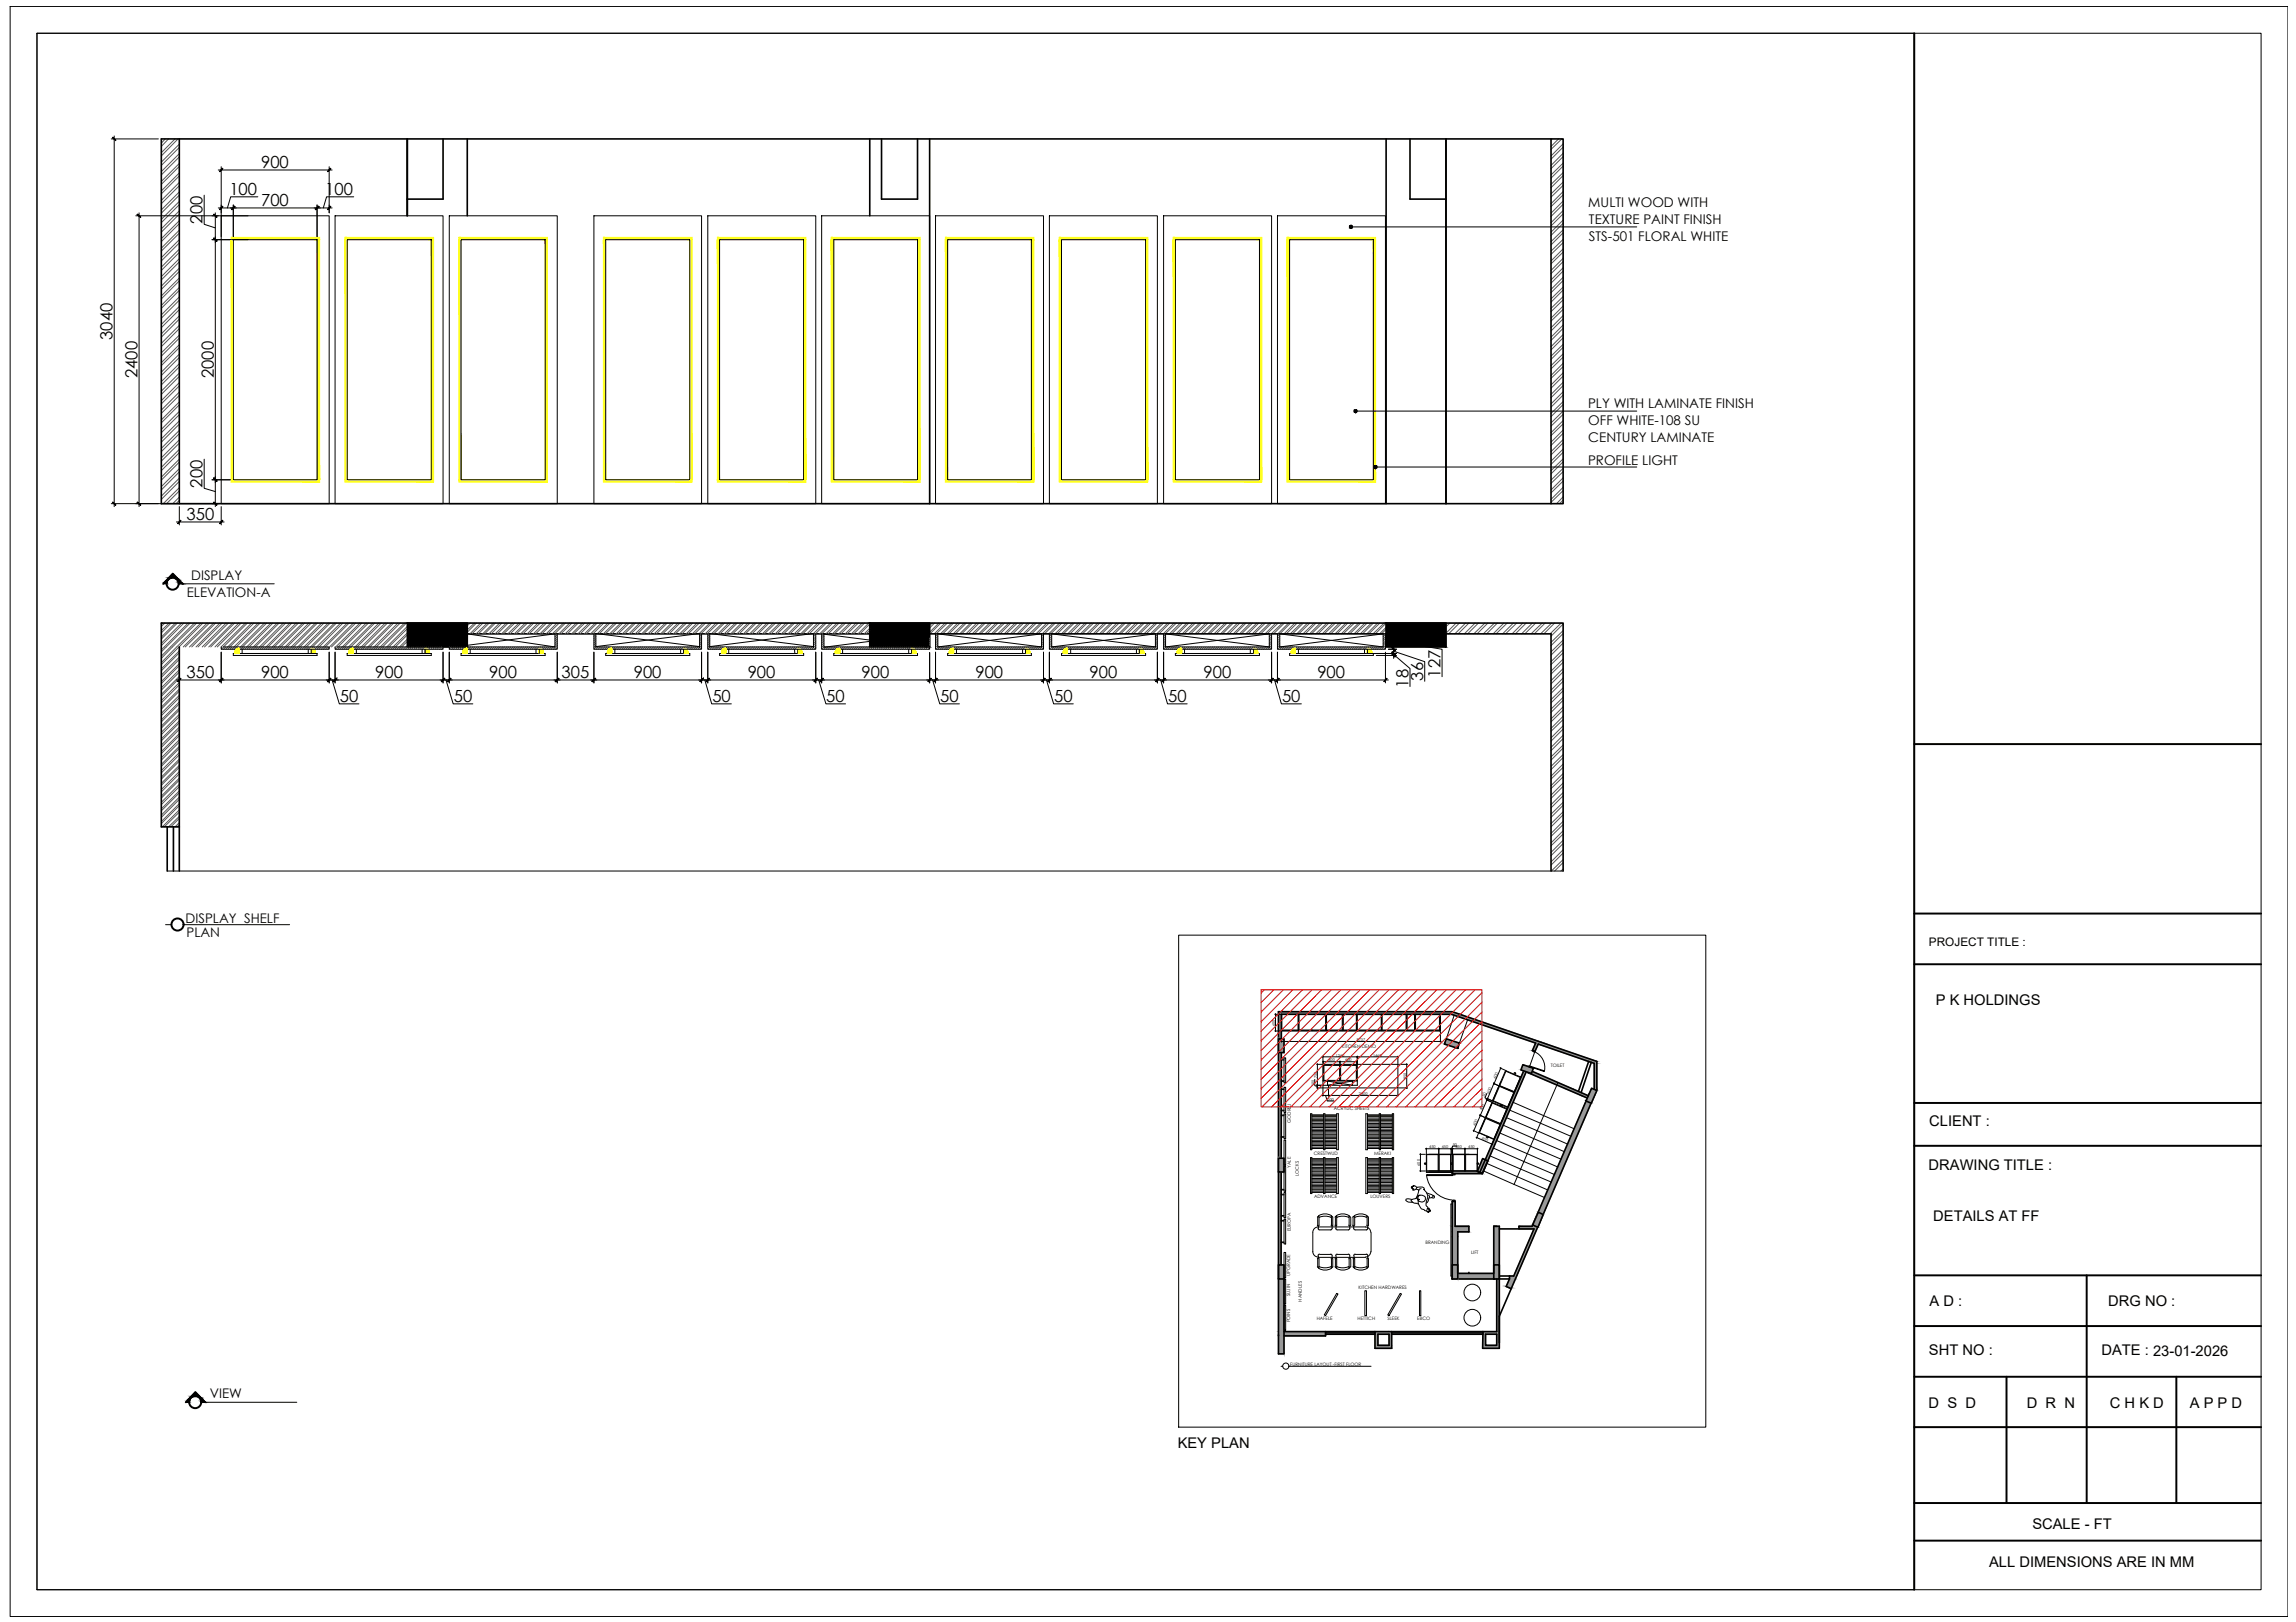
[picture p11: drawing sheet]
<svg xmlns="http://www.w3.org/2000/svg" width="297mm" height="210mm" viewBox="0 0 297 210" stroke-linecap="round" stroke-linejoin="round" font-family="sans-serif">
<defs><g id="words">
<g font-size="2.2">
<text x="33.8" y="21.8">900</text>
<text x="26.2" y="28.9" transform="rotate(-90 26.2 28.9)">200</text>
<text x="29.7" y="25.3">100</text>
<text x="33.8" y="26.7">700</text>
<text x="42.1" y="25.3">100</text>
<text x="14.6" y="44" transform="rotate(-90 14.6 44)">3040</text>
<text x="17.8" y="48.9" transform="rotate(-90 17.8 48.9)">2400</text>
<text x="27.6" y="48.9" transform="rotate(-90 27.6 48.9)">2000</text>
<text x="26.2" y="63.1" transform="rotate(-90 26.2 63.1)">200</text>
<text x="24.1" y="67.3">350</text>
<text x="24.1" y="87.8">350</text>
<text x="33.8" y="87.8">900</text>
<text x="48.6" y="87.8">900</text>
<text x="63.3" y="87.8">900</text>
<text x="72.6" y="87.8">305</text>
<text x="82" y="87.8">900</text>
<text x="96.7" y="87.8">900</text>
<text x="111.5" y="87.8">900</text>
<text x="126.2" y="87.8">900</text>
<text x="141" y="87.8">900</text>
<text x="155.7" y="87.8">900</text>
<text x="170.4" y="87.8">900</text>
<text x="182.2" y="89" transform="rotate(-90 182.2 89)">18</text>
<text x="184.1" y="88.1" transform="rotate(-90 184.1 88.1)">36</text>
<text x="186.4" y="87.7" transform="rotate(-90 186.4 87.7)">127</text>
<text x="44" y="90.9">50</text>
<text x="58.7" y="90.9">50</text>
<text x="92.2" y="90.9">50</text>
<text x="106.9" y="90.9">50</text>
<text x="121.6" y="90.9">50</text>
<text x="136.4" y="90.9">50</text>
<text x="151.1" y="90.9">50</text>
<text x="165.9" y="90.9">50</text>
</g>
<g font-size="1.9">
<text x="250.4" y="130.1">P K HOLDINGS</text>
<text x="249.6" y="145.7">CLIENT :</text>
<text x="249.5" y="151.4">DRAWING TITLE :</text>
<text x="250.1" y="158.1">DETAILS AT FF</text>
<text x="249.6" y="169.1">A D :</text>
<text x="272.8" y="169.1">DRG NO :</text>
<text x="249.6" y="175.4">SHT NO :</text>
<text x="271.9" y="175.3">DATE : 23-01-2026</text>
<text x="249.5" y="182.2">D S D</text>
<text x="262.2" y="182.2">D R N</text>
<text x="273" y="182.2">C H K D</text>
<text x="283.3" y="182.2">A P P D</text>
<text x="152.4" y="187.4">KEY PLAN</text>
<text x="262.9" y="197.9">SCALE - FT</text>
<text x="257.3" y="202.8">ALL DIMENSIONS ARE IN MM</text>
</g>
<g font-size="1.7">
<text x="205.5" y="26.8">MULTI WOOD WITH</text>
<text x="205.6" y="28.9">TEXTURE PAINT FINISH</text>
<text x="205.6" y="31.2">STS-501 FLORAL WHITE</text>
<text x="205.4" y="52.8">PLY WITH LAMINATE FINISH</text>
<text x="205.5" y="55.1">OFF WHITE-108 SU</text>
<text x="205.5" y="57.1">CENTURY LAMINATE</text>
<text x="205.4" y="60.1">PROFILE LIGHT</text>
<text x="24.2" y="77.2">ELEVATION-A</text>
<text x="24.7" y="75">DISPLAY</text>
<text x="24" y="119.4">DISPLAY SHELF</text>
<text x="24.1" y="121.3">PLAN</text>
<text x="27.1" y="180.9">VIEW</text>
</g>
<text font-size="1.5" x="249.6" y="122.4">PROJECT TITLE :</text>
<g font-size=".6">
<text x="173.6" y="135.6">KITCHEN DEMO</text>
<text x="172.6" y="143.7">ACRYLIC SHEETS</text>
<text x="200.6" y="138">TOILET</text>
<text x="167" y="145.3" transform="rotate(-90 167 145.3)">GODREJ</text>
<text x="170" y="149.5">CRESTWUD</text>
<text x="177.8" y="149.4">MERAKI</text>
<text x="167" y="151.1" transform="rotate(-90 167 151.1)">YALE</text>
<text x="168" y="152.2" transform="rotate(-90 168 152.2)">LOCKS</text>
<text x="170" y="155.1">ADVANCE</text>
<text x="177.3" y="155.1">LOUVERS</text>
<text x="167" y="159.3" transform="rotate(-90 167 159.3)">EUROPA</text>
<text x="184.4" y="160.9">BRANDING</text>
<text x="166.9" y="167.7" transform="rotate(-90 166.9 167.7)">SUJIN</text>
<text x="166.9" y="165.1" transform="rotate(-90 166.9 165.1)">UPGRADE</text>
<text x="175.8" y="166.8">KITCHEN HARDWARES</text>
<text x="190.3" y="162.3">LIFT</text>
<text x="166.9" y="171.1" transform="rotate(-90 166.9 171.1)">POINS</text>
<text x="168.4" y="168.4" transform="rotate(-90 168.4 168.4)">HANDLES</text>
<text x="170.3" y="170.9">HAFELE</text>
<text x="175.6" y="170.9">HETTICH</text>
<text x="179.5" y="170.9">SLEEK</text>
<text x="183.3" y="170.9">EBCO</text>
<text x="166.9" y="176.7">FURNITURE LAYOUT -FIRST FLOOR</text>
</g>
<g font-size=".5">
<text x="165" y="132.8" transform="rotate(-90 165 132.8)">600</text>
<text x="171.9" y="137.4">600</text>
<text x="172.8" y="136.7">1240</text>
<text x="174" y="137.4">600</text>
<text x="175.5" y="134.7">5737</text>
<text x="177.6" y="136.7">1460</text>
<text x="170.1" y="140.5" transform="rotate(-90 170.1 140.5)">100</text>
<text x="170.4" y="139.5" transform="rotate(-90 170.4 139.5)">750</text>
<text x="171.7" y="142.4">200</text>
<text x="175.8" y="141.7">2500</text>
<text x="181.9" y="139.7" transform="rotate(-90 181.9 139.7)">850</text>
<text x="191.7" y="143.7" transform="rotate(-66 191.7 143.7)">600</text>
<text x="192.1" y="142" transform="rotate(-67 192.1 142)">50</text>
<text x="192.7" y="141.6" transform="rotate(-66 192.7 141.6)">600</text>
<text x="193.5" y="139.6" transform="rotate(-66 193.5 139.6)">600</text>
<text x="184.9" y="148.6">450</text>
<text x="186.5" y="148.6">450</text>
<text x="188" y="148.3">50</text>
<text x="188.3" y="148.6">450</text>
<text x="189.9" y="148.6">450</text>
<text x="190.9" y="145.7" transform="rotate(-66 190.9 145.7)">600</text>
<text x="191.7" y="147.4" transform="rotate(24 191.7 147.4)">600</text>
<text x="183.7" y="150.9" transform="rotate(-90 183.7 150.9)">600</text>
</g>
</g></defs>
<!-- layer: HATCH 2 -->
<g fill="none" stroke="#575757" stroke-width=".13">
<path d="M21.4 18l-.5 .5M21.8 18l-.9 1M22.6 18l-1.7 1.8M23 18l-2.1 2.2M23.2 18.7l-2.3 2.3M23.2 19.9l-2.3 2.3M23.2 19.1l-2.3 2.3M200.8 18l-.1 .1M201.6 18l-.9 1M202.1 18l-1.4 1.3M202.2 19l-1.5 1.6M202.2 18.6l-1.5 1.6"/>
<path d="M202.2 19.8l-1.5 1.6M23.2 21.2l-2.3 2.3M23.2 22.4l-2.3 2.3M23.2 23.6l-2.3 2.3M23.2 24.8l-2.3 2.4M23.2 26.1l-2.3 2.3M23.2 27.3l-2.3 2.3M23.2 28.6l-2.3 2.3M23.2 29.8l-2.3 2.3M23.2 31l-2.3 2.3M23.2 32.2l-2.3 2.4M23.2 33.5l-2.3 2.3"/>
<path d="M23.2 34.7l-2.3 2.3M23.2 36l-2.3 2.3M23.2 37.2l-2.3 2.3M23.2 38.4l-2.3 2.4M23.2 39.7l-2.3 2.3M23.2 20.3l-2.3 2.3M23.2 21.5l-2.3 2.4M23.2 22.8l-2.3 2.3M23.2 24l-2.3 2.4M23.2 25.3l-2.3 2.3M23.2 26.5l-2.3 2.3M23.2 27.7l-2.3 2.3"/>
<path d="M23.2 28.9l-2.3 2.4M23.2 30.2l-2.3 2.3M23.2 31.4l-2.3 2.4M23.2 32.7l-2.3 2.3M23.2 33.9l-2.3 2.3M23.2 35.1l-2.3 2.4M23.2 36.4l-2.3 2.3M23.2 37.6l-2.3 2.3M23.2 38.8l-2.3 2.4M202.2 24.8l-1.5 1.6M202.2 26.4l-1.5 1.6M202.2 32.2l-1.5 1.6"/>
<path d="M202.2 33.9l-1.5 1.5M202.2 39.6l-1.5 1.6M202.2 21.1l-1.5 1.5M202.2 22.3l-1.5 1.6M202.2 23.6l-1.5 1.5M202.2 26l-1.5 1.6M202.2 27.2l-1.5 1.6M202.2 28.5l-1.5 1.5M202.2 29.7l-1.5 1.6M202.2 31l-1.5 1.5M202.2 33.4l-1.5 1.6M202.2 34.7l-1.5 1.5"/>
<path d="M202.2 35.9l-1.5 1.6M202.2 37.2l-1.5 1.5M202.2 38.4l-1.5 1.5M202.2 20.3l-1.5 1.5M202.2 21.5l-1.5 1.6M202.2 22.7l-1.5 1.6M202.2 24l-1.5 1.5M202.2 25.2l-1.5 1.5M202.2 27.7l-1.5 1.5M202.2 28.9l-1.5 1.6M202.2 30.1l-1.5 1.6M202.2 31.4l-1.5 1.5"/>
<path d="M202.2 32.6l-1.5 1.5M202.2 35.1l-1.5 1.5M202.2 36.3l-1.5 1.6M202.2 37.5l-1.5 1.6M202.2 38.8l-1.5 1.5M23.2 40.9l-2.3 2.3M23.2 42.1l-2.3 2.3M23.2 43.4l-2.3 2.3M23.2 44.6l-2.3 2.3M23.2 45.8l-2.3 2.4M23.2 47.1l-2.3 2.3M23.2 48.3l-2.3 2.3"/>
<path d="M23.2 49.5l-2.3 2.3M23.2 50.7l-2.3 2.4M23.2 52l-2.3 2.3M23.2 53.2l-2.3 2.4M23.2 54.5l-2.3 2.3M23.2 55.7l-2.3 2.3M23.2 56.9l-2.3 2.4M23.2 58.2l-2.3 2.3M23.2 59.4l-2.3 2.4M23.2 40.1l-2.3 2.3M23.2 41.3l-2.3 2.3M23.2 42.5l-2.3 2.4"/>
<path d="M23.2 43.8l-2.3 2.3M23.2 45l-2.3 2.3M23.2 46.3l-2.3 2.3M23.2 47.5l-2.3 2.3M23.2 48.7l-2.3 2.3M23.2 49.9l-2.3 2.4M23.2 51.2l-2.3 2.3M23.2 52.4l-2.3 2.3M23.2 53.7l-2.3 2.3M23.2 54.9l-2.3 2.3M23.2 56.1l-2.3 2.3M23.2 57.3l-2.3 2.4"/>
<path d="M23.2 58.6l-2.3 2.3M23.2 59.8l-2.3 2.3M202.2 41.3l-1.5 1.5M202.2 47l-1.5 1.6M202.2 48.7l-1.5 1.5M202.2 54.4l-1.5 1.6M202.2 56.1l-1.5 1.5M202.2 40.8l-1.5 1.6M202.2 42.1l-1.5 1.5M202.2 43.3l-1.5 1.6M202.2 44.6l-1.5 1.5M202.2 45.8l-1.5 1.5"/>
<path d="M202.2 48.2l-1.5 1.6M202.2 49.5l-1.5 1.5M202.2 50.7l-1.5 1.6M202.2 52l-1.5 1.5M202.2 53.2l-1.5 1.5M202.2 55.7l-1.5 1.5M202.2 56.9l-1.5 1.5M202.2 58.1l-1.5 1.6M202.2 59.4l-1.5 1.5M202.2 40l-1.5 1.6M202.2 42.5l-1.5 1.6M202.2 43.7l-1.5 1.6"/>
<path d="M202.2 44.9l-1.5 1.6M202.2 46.2l-1.5 1.5M202.2 47.4l-1.5 1.6M202.2 49.9l-1.5 1.6M202.2 51.1l-1.5 1.6M202.2 52.4l-1.5 1.5M202.2 53.6l-1.5 1.5M202.2 54.8l-1.5 1.6M202.2 57.3l-1.5 1.6M202.2 58.5l-1.5 1.6M202.2 59.8l-1.5 1.5M23.2 60.6l-2.3 2.4"/>
<path d="M23.2 61.9l-2.3 2.3M23.2 63.1l-2.1 2.1M23.2 64.3l-.8 .9M23.2 61.1l-2.3 2.3M23.2 62.3l-2.3 2.3M23.2 63.5l-1.7 1.7M23.2 64.8l-.4 .4M202.2 60.6l-1.5 1.5M202.2 61.8l-1.5 1.6M202.2 63.1l-1.5 1.5M202.2 64.3l-.8 .9M202.2 61l-1.5 1.6"/>
<path d="M202.2 62.3l-1.5 1.5M202.2 63.5l-1.5 1.5M202.2 64.7l-.4 .5M21 80.6l-.1 .2M21.3 80.6l-.4 .5M21.9 80.6l-1 1M22.1 80.6l-1.2 1.3M22.7 80.6l-1.8 1.9M22.9 80.6l-2 2.1M23.2 84.2l-2.3 2.4M23.2 86.7l-2.3 2.3M23.2 87.5l-2.3 2.4"/>
<path d="M23.2 88.3l-2.3 2.4M23.2 90l-2.3 2.3M23.2 91.6l-2.3 2.4M23.2 94.1l-2.3 2.3M23.2 94.9l-2.3 2.4M23.2 95.7l-2.3 2.4M23.2 97.4l-2.3 2.3M23.2 99l-2.3 2.4M23.2 85.3l-2.3 2.4M23.2 87l-2.3 2.3M23.2 87.8l-2.3 2.3M23.2 88.6l-2.3 2.4"/>
<path d="M23.2 89.4l-2.3 2.4M23.2 91.1l-2.3 2.3M23.2 92.7l-2.3 2.4M23.2 93.5l-2.3 2.4M23.2 95.2l-2.3 2.3M23.2 96.8l-2.3 2.4M23.2 98.5l-2.3 2.3M23.2 85l-2.3 2.4M23.2 85.9l-2.3 2.3M23.2 89.2l-2.3 2.3M23.2 90.8l-2.3 2.4M23.2 92.4l-2.3 2.4"/>
<path d="M23.2 93.3l-2.3 2.3M23.2 96.6l-2.3 2.3M23.2 98.2l-2.3 2.4M23.2 99.9l-2.3 2.3M23.2 84.5l-2.3 2.3M23.2 86.1l-2.3 2.4M23.2 90.3l-2.3 2.3M23.2 91.9l-2.3 2.3M23.2 94.4l-2.3 2.3M23.2 96l-2.3 2.4M23.2 97.7l-2.3 2.3M23.2 99.3l-2.3 2.3"/>
<path d="M23.5 80.6l-2.6 2.7M23.8 80.6l-2.9 3M24.3 80.6l-3.4 3.5M24.6 80.6l-3.7 3.8M25.1 80.6l-4.2 4.3M25.4 80.6l-4.5 4.6M26 80.6l-5.1 5.2M26.2 80.6l-5.3 5.4M26.8 80.6l-3.1 3.1M27.1 80.6l-3.1 3.1M27.6 80.6l-3.1 3.1M27.9 80.6l-3.1 3.1"/>
<path d="M28.4 80.6l-3 3.1M28.7 80.6l-3.1 3.1M29.3 80.6l-3.1 3.1M29.5 80.6l-3 3.1M30.1 80.6l-3.1 3.1M30.4 80.6l-3.1 3.1M30.9 80.6l-3.1 3.1M31.2 80.6l-3.1 3.1M31.8 80.6l-3.2 3.1M32 80.6l-3.1 3.1M32.6 80.6l-3.1 3.1M32.9 80.6l-3.2 3.1"/>
<path d="M33.4 80.6l-3.1 3.1M33.7 80.6l-3.1 3.1M34.2 80.6l-3.1 3.1M34.5 80.6l-3.1 3.1M35.1 80.6l-3.2 3.1M35.3 80.6l-3.1 3.1M35.9 80.6l-3.1 3.1M36.1 80.6l-3.1 3.1M36.7 80.6l-3.1 3.1M37 80.6l-3.1 3.1M37.5 80.6l-3.1 3.1M37.8 80.6l-3.1 3.1"/>
<path d="M38.3 80.6l-3.1 3.1M38.6 80.6l-3.1 3.1M39.2 80.6l-3.2 3.1M39.4 80.6l-3.1 3.1M40 80.6l-3.1 3.1M40.3 80.6l-3.2 3.1M40.8 80.6l-3.1 3.1M41.1 80.6l-3.1 3.1M41.6 80.6l-3.1 3.1M41.9 80.6l-3.1 3.1M42.5 80.6l-3.2 3.1M42.7 80.6l-3.1 3.1"/>
<path d="M43.3 80.6l-3.1 3.1M43.5 80.6l-3.1 3.1M44.1 80.6l-3.1 3.1M44.4 80.6l-3.1 3.1M44.9 80.6l-3.1 3.1M45.2 80.6l-3.1 3.1M45.7 80.6l-3.1 3.1M46 80.6l-3.1 3.1M46.6 80.6l-3.2 3.1M46.8 80.6l-3.1 3.1M47.4 80.6l-3.1 3.1M47.7 80.6l-3.2 3.1"/>
<path d="M48.2 80.6l-3.1 3.1M48.5 80.6l-3.1 3.1M49 80.6l-3.1 3.1M49.3 80.6l-3.1 3.1M49.8 80.6l-3.1 3.1M50.1 80.6l-3.1 3.1M50.7 80.6l-3.1 3.1M50.9 80.6l-3.1 3.1M51.5 80.6l-3.1 3.1M51.8 80.6l-3.1 3.1M52.3 80.6l-3.1 3.1M52.6 80.6l-3.1 3.1"/>
<path d="M52.7 81.1l-2.7 2.6M52.7 81.9l-1.9 1.8M52.7 82.7l-1 1M52.7 83.6l-.2 .1M52.7 81.4l-2.4 2.3M52.7 82.2l-1.6 1.5M52.7 83l-.8 .7M60.5 80.6v.1M60.8 80.6l-.3 .4M61.4 80.6l-.9 .9M61.6 80.6l-1.1 1.2M62.2 80.6l-1.4 1.4"/>
<path d="M62.5 80.6l-1.5 1.4M63 80.6l-1.4 1.4M63.3 80.6l-1.4 1.4M63.8 80.6l-1.4 1.4M64.1 80.6l-1.4 1.4M64.6 80.6l-1.4 1.4M64.9 80.6l-1.4 1.4M65.5 80.6l-1.4 1.4M65.7 80.6l-1.4 1.4M66.3 80.6l-1.4 1.4M66.6 80.6l-1.4 1.4M67.1 80.6l-1.4 1.4"/>
<path d="M67.4 80.6l-1.4 1.4M67.9 80.6l-1.4 1.4M68.2 80.6l-1.4 1.4M68.8 80.6l-1.4 1.4M69 80.6l-1.4 1.4M69.6 80.6l-1.4 1.4M69.9 80.6l-1.4 1.4M70.4 80.6l-1.4 1.4M70.7 80.6l-1.4 1.4M71.2 80.6l-1.3 1.4M71.5 80.6l-1.4 1.4M72.1 80.6l-1.4 1.4"/>
<path d="M72.3 80.6l-1.4 1.4M72.9 80.6l-1.4 1.4M73.2 80.6l-1.4 1.4M73.7 80.6l-1.4 1.4M74 80.6l-1.4 1.4M74.5 80.6l-1.4 1.4M74.8 80.6l-1.4 1.4M75.4 80.6l-1.4 1.4M75.6 80.6l-1.4 1.4M76.2 80.6l-1.4 1.4M76.5 80.6l-1.4 1.4M77 80.6l-1.4 1.4"/>
<path d="M77.3 80.6l-1.4 1.4M77.8 80.6l-1.4 1.4M78.1 80.6l-1.4 1.4M78.7 80.6l-1.4 1.4M78.9 80.6l-1.4 1.4M79.5 80.6l-1.4 1.4M79.8 80.6l-1.5 1.4M80.3 80.6l-1.4 1.4M80.6 80.6l-1.4 1.4M81.1 80.6l-1.4 1.4M81.4 80.6l-1.4 1.4M82 80.6l-1.5 1.4"/>
<path d="M82.2 80.6l-1.4 1.4M82.8 80.6l-1.4 1.4M83.1 80.6l-1.5 1.4M83.6 80.6l-1.4 1.4M83.9 80.6l-1.4 1.4M84.4 80.6l-1.4 1.4M84.7 80.6l-1.4 1.4M85.2 80.6l-1.4 1.4M85.5 80.6l-1.4 1.4M86.1 80.6l-1.5 1.4M86.3 80.6l-1.4 1.4M86.9 80.6l-1.4 1.4"/>
<path d="M87.2 80.6l-1.5 1.4M87.7 80.6l-1.4 1.4M88 80.6l-1.4 1.4M88.5 80.6l-1.4 1.4M88.8 80.6l-1.4 1.4M89.4 80.6l-1.5 1.4M89.6 80.6l-1.4 1.4M90.2 80.6l-1.4 1.4M90.5 80.6l-1.5 1.4M91 80.6l-1.4 1.4M91.3 80.6l-1.4 1.4M91.8 80.6l-1.4 1.4"/>
<path d="M92.1 80.6l-1.4 1.4M92.6 80.6l-1.4 1.4M92.9 80.6l-1.4 1.4M93.5 80.6l-1.5 1.4M93.7 80.6l-1.4 1.4M94.3 80.6l-1.4 1.4M94.6 80.6l-1.5 1.4M95.1 80.6l-1.4 1.4M95.4 80.6l-1.4 1.4M95.9 80.6l-1.4 1.4M96.2 80.6l-1.4 1.4M96.8 80.6l-1.5 1.4"/>
<path d="M97 80.6l-1.4 1.4M97.6 80.6l-1.4 1.4M97.8 80.6l-1.4 1.4M98.4 80.6l-1.4 1.4M98.7 80.6l-1.4 1.4M99.2 80.6l-1.4 1.4M99.5 80.6l-1.4 1.4M100 80.6l-1.4 1.4M100.3 80.6l-1.4 1.4M100.9 80.6l-1.5 1.4M101.1 80.6l-1.4 1.4M101.7 80.6l-1.4 1.4"/>
<path d="M102 80.6l-1.5 1.4M102.5 80.6l-1.4 1.4M102.8 80.6l-1.4 1.4M103.3 80.6l-1.4 1.4M103.6 80.6l-1.4 1.4M104.2 80.6l-1.5 1.4M104.4 80.6l-1.4 1.4M105 80.6l-1.4 1.4M105.2 80.6l-1.4 1.4M105.8 80.6l-1.4 1.4M106.1 80.6l-1.4 1.4M106.6 80.6l-1.4 1.4"/>
<path d="M106.9 80.6l-1.4 1.4M107.4 80.6l-1.4 1.4M107.7 80.6l-1.4 1.4M108.3 80.6l-1.5 1.4M108.5 80.6l-1.4 1.4M109.1 80.6l-1.4 1.4M109.4 80.6l-1.4 1.4M109.9 80.6l-1.4 1.4M110.2 80.6l-1.4 1.4M110.7 80.6l-1.4 1.4M111 80.6l-1.4 1.4M111.5 80.6l-1.3 1.4"/>
<path d="M111.8 80.6l-1.4 1.4M112.4 80.6l-1.4 1.4M112.5 81.3l-.7 .7M112.5 80.8l-1.2 1.2M112.5 81.6l-.4 .4M120.6 80.6l-.3 .4M120.9 80.6l-.6 .7M121.5 80.6l-1.2 1.2M121.7 80.6l-1.4 1.4M122.3 80.6l-1.4 1.4M122.6 80.6l-1.5 1.4M123.1 80.6l-1.4 1.4"/>
<path d="M123.4 80.6l-1.4 1.4M123.9 80.6l-1.4 1.4M124.2 80.6l-1.4 1.4M124.8 80.6l-1.5 1.4M125 80.6l-1.4 1.4M125.6 80.6l-1.4 1.4M125.8 80.6l-1.4 1.4M126.4 80.6l-1.4 1.4M126.7 80.6l-1.4 1.4M127.2 80.6l-1.4 1.4M127.5 80.6l-1.4 1.4M128 80.6l-1.4 1.4"/>
<path d="M128.3 80.6l-1.4 1.4M128.9 80.6l-1.5 1.4M129.1 80.6l-1.4 1.4M129.7 80.6l-1.4 1.4M130 80.6l-1.5 1.4M130.5 80.6l-1.4 1.4M130.8 80.6l-1.4 1.4M131.3 80.6l-1.4 1.4M131.6 80.6l-1.4 1.4M132.1 80.6l-1.4 1.4M132.4 80.6l-1.4 1.4M133 80.6l-1.4 1.4"/>
<path d="M133.2 80.6l-1.4 1.4M133.8 80.6l-1.4 1.4M134.1 80.6l-1.5 1.4M134.6 80.6l-1.4 1.4M134.9 80.6l-1.4 1.4M135.4 80.6l-1.4 1.4M135.7 80.6l-1.4 1.4M136.3 80.6l-1.5 1.4M136.5 80.6l-1.4 1.4M137.1 80.6l-1.4 1.4M137.4 80.6l-1.5 1.4M137.9 80.6l-1.4 1.4"/>
<path d="M138.2 80.6l-1.4 1.4M138.7 80.6l-1.4 1.4M139 80.6l-1.4 1.4M139.5 80.6l-1.4 1.4M139.8 80.6l-1.4 1.4M140.4 80.6l-1.4 1.4M140.6 80.6l-1.4 1.4M141.2 80.6l-1.4 1.4M141.5 80.6l-1.5 1.4M142 80.6l-1.4 1.4M142.3 80.6l-1.4 1.4M142.8 80.6l-1.4 1.4"/>
<path d="M143.1 80.6l-1.4 1.4M143.7 80.6l-1.5 1.4M143.9 80.6l-1.4 1.4M144.5 80.6l-1.4 1.4M144.8 80.6l-1.5 1.4M145.3 80.6l-1.4 1.4M145.6 80.6l-1.4 1.4M146.1 80.6l-1.4 1.4M146.4 80.6l-1.4 1.4M146.9 80.6l-1.4 1.4M147.2 80.6l-1.4 1.4M147.8 80.6l-1.5 1.4"/>
<path d="M148 80.6l-1.4 1.4M148.6 80.6l-1.4 1.4M148.9 80.6l-1.5 1.4M149.4 80.6l-1.4 1.4M149.7 80.6l-1.4 1.4M150.2 80.6l-1.4 1.4M150.5 80.6l-1.4 1.4M151.1 80.6l-1.5 1.4M151.3 80.6l-1.4 1.4M151.9 80.6l-1.4 1.4M152.2 80.6l-1.5 1.4M152.7 80.6l-1.4 1.4"/>
<path d="M153 80.6l-1.4 1.4M153.5 80.6l-1.4 1.4M153.8 80.6l-1.4 1.4M154.3 80.6l-1.3 1.4M154.6 80.6l-1.4 1.4M155.2 80.6l-1.4 1.4M155.4 80.6l-1.3 1.4M156 80.6l-1.4 1.4M156.3 80.6l-1.4 1.4M156.8 80.6l-1.4 1.4M157.1 80.6l-1.4 1.4M157.6 80.6l-1.3 1.4"/>
<path d="M157.9 80.6l-1.4 1.4M158.5 80.6l-1.4 1.4M158.8 80.6l-1.4 1.4M159.3 80.6l-1.4 1.4M159.6 80.6l-1.4 1.4M160.1 80.6l-1.4 1.4M160.4 80.6l-1.4 1.4M161 80.6l-1.4 1.4M161.2 80.6l-1.4 1.4M161.8 80.6l-1.4 1.4M162.1 80.6l-1.5 1.4M162.6 80.6l-1.4 1.4"/>
<path d="M162.9 80.6l-1.4 1.4M163.4 80.6l-1.4 1.4M163.7 80.6l-1.4 1.4M164.3 80.6l-1.5 1.4M164.5 80.6l-1.4 1.4M165.1 80.6l-1.4 1.4M165.4 80.6l-1.5 1.4M165.9 80.6l-1.4 1.4M166.2 80.6l-1.4 1.4M166.7 80.6l-1.4 1.4M167 80.6l-1.4 1.4M167.5 80.6l-1.4 1.4"/>
<path d="M167.8 80.6l-1.4 1.4M168.4 80.6l-1.5 1.4M168.6 80.6l-1.4 1.4M169.2 80.6l-1.4 1.4M169.5 80.6l-1.5 1.4M170 80.6l-1.4 1.4M170.3 80.6l-1.4 1.4M170.8 80.6l-1.4 1.4M171.1 80.6l-1.4 1.4M171.7 80.6l-1.5 1.4M171.9 80.6l-1.4 1.4M172.5 80.6l-1.4 1.4"/>
<path d="M172.8 80.6l-1.5 1.4M173.3 80.6l-1.4 1.4M173.6 80.6l-1.4 1.4M174.1 80.6l-1.4 1.4M174.4 80.6l-1.4 1.4M174.9 80.6l-1.4 1.4M175.2 80.6l-1.4 1.4M175.8 80.6l-1.5 1.4M176 80.6l-1.4 1.4M176.6 80.6l-1.4 1.4M176.9 80.6l-1.5 1.4M177.4 80.6l-1.4 1.4"/>
<path d="M177.7 80.6l-1.4 1.4M178.2 80.6l-1.4 1.4M178.5 80.6l-1.4 1.4M179.1 80.6l-1.5 1.4M179.3 81.2l-.8 .8M179.3 82h.1M179.3 80.6l-1.4 1.4M179.3 81.4l-.6 .6M187.2 80.6l-.1 .1M187.6 80.6l-.5 .5M188.4 80.6l-1.3 1.3M188.8 80.6l-1.4 1.4"/>
<path d="M189.6 80.6l-1.4 1.4M190 80.6l-1.4 1.4M190.8 80.6l-1.4 1.4M191.3 80.6l-1.4 1.4M192.1 80.6l-1.4 1.4M192.5 80.6l-1.4 1.4M193.3 80.6l-1.4 1.4M193.7 80.6l-1.4 1.4M194.6 80.6l-1.4 1.4M195 80.6l-1.5 1.4M195.8 80.6l-1.4 1.4M196.2 80.6l-1.4 1.4"/>
<path d="M197 80.6l-1.4 1.4M197.4 80.6l-1.4 1.4M198.2 80.6l-1.3 1.4M198.7 80.6l-1.4 1.4M199.5 80.6l-1.4 1.4M199.9 80.6l-1.4 1.4M200.7 80.6l-1.4 1.4M201.1 80.6l-1.4 1.4M202 80.6l-1.5 1.4M202.2 81.6l-1.5 1.5M202.2 82.8l-1.5 1.6M202.2 84.1l-1.5 1.5"/>
<path d="M202.2 85.3l-1.5 1.6M202.2 86.5l-1.5 1.6M202.2 87.7l-1.5 1.6M202.2 89l-1.5 1.5M202.2 90.2l-1.5 1.6M202.2 91.5l-1.5 1.5M202.2 92.7l-1.5 1.6M202.2 93.9l-1.5 1.6M202.2 95.2l-1.5 1.5M202.2 96.4l-1.5 1.5M202.2 97.6l-1.5 1.6M202.2 98.9l-1.5 1.5"/>
<path d="M202.2 80.8l-1.5 1.5M202.2 82l-1.5 1.6M202.2 83.2l-1.5 1.6M202.2 84.5l-1.5 1.5M202.2 85.7l-1.5 1.5M202.2 86.9l-1.5 1.6M202.2 88.2l-1.5 1.5M202.2 89.4l-1.5 1.6M202.2 90.6l-1.5 1.6M202.2 91.9l-1.5 1.5M202.2 93.1l-1.5 1.5M202.2 94.3l-1.5 1.6"/>
<path d="M202.2 95.6l-1.5 1.5M202.2 96.8l-1.5 1.6M202.2 98l-1.5 1.6M202.2 99.3l-1.5 1.5M23.2 101.5l-2.3 2.3M23.2 103.2l-2.3 2.3M23.2 104.8l-2.2 2.2M23.2 106.5l-.6 .5M23.2 100.1l-2.3 2.4M23.2 101l-2.3 2.3M23.2 102.6l-2.3 2.3M23.2 104.3l-2.3 2.3"/>
<path d="M23.2 105.9l-1.1 1.1M23.2 100.7l-2.3 2.3M23.2 102.3l-2.3 2.4M23.2 104l-2.3 2.3M23.2 105.6l-1.4 1.4M23.2 101.8l-2.3 2.3M23.2 103.4l-2.3 2.4M23.2 105.1l-1.9 1.9M23.2 106.7l-.3 .3M202.2 100.1l-1.5 1.6M202.2 101.3l-1.5 1.6M202.2 102.6l-1.5 1.5"/>
<path d="M202.2 103.8l-1.5 1.6M202.2 105.1l-1.5 1.5M202.2 106.3l-1.5 1.6M202.2 107.5l-1.5 1.6M202.2 108.7l-1.5 1.6M202.2 110l-1.5 1.5M202.2 111.2l-1.5 1.5M202.2 112.5l-.3 .2M202.2 100.5l-1.5 1.6M202.2 101.8l-1.5 1.5M202.2 103l-1.5 1.5M202.2 104.2l-1.5 1.6"/>
<path d="M202.2 105.4l-1.5 1.6M202.2 106.7l-1.5 1.5M202.2 107.9l-1.5 1.6M202.2 109.2l-1.5 1.5M202.2 110.4l-1.5 1.6M202.2 111.6l-1.1 1.1"/>
</g>
<!-- layer: HATCH -->
<g fill="#000" stroke="#000" stroke-width=".13">
<path d="M52.7 80.6l7.8 3.1v-3.1zM52.7 80.6l7.8 3.1h-7.8z"/>
<path d="M112.5 80.6l7.8 3.1v-3.1zM112.5 80.6l7.8 3.1h-7.8z"/>
<path d="M179.3 80.6l7.8 3.1v-3.1zM179.3 80.6l7.8 3.1h-7.8z"/>
</g>
<!-- layer: WALL -->
<g fill="none" stroke="#000" stroke-width=".21">
<path d="M20.9 18h181.3v47.2h-181.3zM23.2 18v47.2M52.7 18v9.9M57.3 18v7.8h-4.6M60.5 18v9.9M112.5 18v9.9M114 18v7.8h4.7v-7.8M120.3 18v47.2M179.3 18v47.2M182.4 18v7.8h4.7M187.1 18v47.2M200.7 18v47.2"/>
<path d="M23.2 83.7v29M52.7 80.6h7.8v3.1h-7.8zM60.5 82h52M112.5 80.6h7.8v3.1h-7.8zM120.3 82h59M179.3 80.6h7.8v3.1h-7.8zM187.1 82h13.6v30.7M21.6 107v5.7M22.4 107v5.7M23.2 107h-2.3v-26.4h181.3v32.1M165.4 134.4h.7v1.8h-.7zM187.1 134.4l1.7 .6-.2 .7-1.7-.6z"/>
<path d="M197 137.8l1.4 .4-.3 .7-1.3-.4zM197.3 138.2l-5.9 13.6M197.6 138.4l7.9 3.4M205.5 137.4l-1.3 3.8M205.9 137.5l-1.3 3.9M165.4 149.9h.7v1.8h-.7zM191.1 151.5h-3.2v.4h3.9M191.1 151.6l.7 .3M191.8 149.9l.7 .3-.7 1.7-.7-.3zM194 159h4.5l-2.7 6.1h-1.8M198.6 158.7h.1M199 156.9l.6 .3-.6 1.6-.7-.3z"/>
<path d="M205.4 142.1l-8-3.4-5.6 13.2M205.6 141.5l-7.4 17.2h-1.7v.3M205.9 140.8l.7 .3-.7 1.7-.7-.3zM206.2 141v-3.4l-7.2-2.5-.4 .9h-.4l.5-1-10.9-3.7h-22l-.1 32.4M165.4 163.7h.7v1.8h-.7zM165.4 172.9h.1M166.1 165.5v9.7h-.7v-44.3h22.5l18.7 6.5v3.6l-12.6 29.3M171.5 172.7h6.4M171.5 172.5h6.4M171.5 172.3v.6h-5.4M177.9 172.3v2.2h2.1v-2.2M178.3 172.7h1.4v1.4h-1.4z"/>
<path d="M180 172.7h11.9M180 172.5h11.9M187.9 163.7h.7v1.8h-.7zM187.9 165.5h7.4M187.9 165.5v-10h.4v3.2h1.7v.7h-1.4v5.4h4.7v-6.1h.7v15.8h-2.2l.1-2.2M190 164.8h.1M192.2 172.7h1.4v1.4h-1.4zM193.3 163.7h.7v1.8h-.7zM193.6 165.5v6.8h-27.5M195.3 165.5l-.4 1 .6 .3M195.3 165.1v.4"/>
</g>
<g fill="none" stroke="#000" stroke-width=".13">
<path d="M14.4 18h6.1M14.8 17.6v48M17.6 27.9h14.5M18 27.5v38.1M26.4 25.3v3.7l1.5 .5M27.4 31h4.7M27.9 27.5v38.1M28.2 26.9h14.8M28.2 22h14.8M28.6 27.9h14v37.3h-14zM28.6 21.6v9M30.2 31h10.8v31.1h-10.8z"/>
<path d="M30.2 26.5v4.1M33.4 25.5h-3.6l-.4 1.4M41 26.5v4.1M42.6 21.6v5.9M43.3 27.9h14v37.3h-14zM44.9 31h10.9v31.1h-10.9zM45.8 25.5h-3.6l-.4 1.4M58.1 27.9h14v37.3h-14zM59.6 31h10.9v31.1h-10.9zM76.8 27.9h14v37.3h-14zM78.4 31h10.8v31.1h-10.8zM91.6 27.9h13.9v37.3h-13.9z"/>
<path d="M93.1 31h10.9v31.1h-10.9zM106.3 27.9h14v37.3h-14zM107.9 31h10.8v31.1h-10.8zM121 27.9h14v37.3h-14zM122.6 31h10.8v31.1h-10.8zM135.8 27.9h13.9v37.3h-13.9zM137.3 31h10.9v31.1h-10.9zM150.5 27.9h14v37.3h-14zM152.1 31h10.8v31.1h-10.8zM165.3 27.9h13.9v37.3h-13.9zM166.8 31h10.9v31.1h-10.9zM26.4 59.4v3.8l1.5 .4"/>
<path d="M14.4 65.2h13.8M22.8 67.5h6.2M23.2 65.6v2.3M27.4 62.1h2.4M28.6 65.6v2.3M22.8 88h156.8M23.2 84.1v4.3M28.6 83.7v.3h14v-.3h-13.7M28.6 84.4v4M30.2 84.6h10.8v.2h-10.8zM30.9 84v.6M31.3 84v.6"/>
<path d="M39.9 84v.6M40.3 84v.6M42.6 84.4v4M43 88l.9 3.1h2.5M43.3 83.7v.3h14v-.3M43.3 84.4v4M43.6 83.7h13.5M44.9 84.6h10.9v.2h-10.9zM45.7 84v.6M46.1 84v.6M54.6 84v.6M55 84v.6"/>
<path d="M57.3 84.4v4M57.7 88l.9 3.1h2.6M58.1 84.4v4M59.6 84.6h10.9v.2h-10.9zM60.5 83.5l11.3-1.5v1.7h-13.4M60.5 84v.6M60.5 82l11.3 1.7M60.8 84v.6M69.3 84v.6M69.8 84v.6M72.1 82v2h-14v-.3M72.1 84.4v4"/>
<path d="M76.8 82v2h14v-2M76.8 84.4v4M77.1 82v1.7h13.4M77.1 82l13.4 1.7M78.4 84.6h10.8v.2h-10.8zM79.1 84v.6M79.5 84v.6M88.1 84v.6M88.4 84v.6M90.5 82v1.8M90.5 82l-13.4 1.7M90.8 84.4v4"/>
<path d="M91.2 88l.9 3.1h2.5M91.6 82v2h13.9v-2M91.6 84.4v4M91.8 83.7h13.4M91.8 82v1.8M91.8 82l13.4 1.7M93.1 84.6h10.9v.2h-10.9zM93.9 84v.6M94.3 84v.6M102.8 84v.6M103.2 84v.6M105.2 82v1.8"/>
<path d="M105.2 82l-13.4 1.7M105.5 84.4v4M105.9 88l.9 3.1h2.6M106.3 82v2h14v-.3M106.3 84.4v4M106.6 82v1.7h13.4M106.6 82.1l5.9 .7M107.9 84.6h10.8v.2h-10.8zM108.6 84v.6M109 84v.6M112.5 83l-5.9 .8M117.6 84v.6"/>
<path d="M117.9 84v.6M119.7 83.7l.3 .1M120.3 84.4v4M120.7 88l.9 3.1h2.5M121 82v2h14v-2M121 84.4v4M121.3 83.7l13.4-1.7v1.7h-13.4v-1.7l13.4 1.7M122.6 84.6h10.8v.2h-10.8zM123.4 84v.6M123.7 84v.6M132.3 84v.6M132.7 84v.6"/>
<path d="M135 84.4v4M135.4 88l.9 3.1h2.6M135.8 82v2h13.9v-2M135.8 84.4v4M136.1 83.7l13.4-1.7v1.7h-13.4v-1.7l13.4 1.7M137.3 84.6h10.9v.2h-10.9zM138.1 84v.6M138.5 84v.6M147 84v.6M147.4 84v.6M149.7 84.4v4M150.2 88l.8 3.1h2.6"/>
<path d="M150.5 82v2h14v-2M150.5 84.4v4M150.8 82l13.4 1.7h-13.4zM150.8 83.7l13.4-1.7v1.8M152.1 84.6h10.8v.2h-10.8zM152.9 84v.6M153.2 84v.6M161.8 84v.6M162.2 84v.6M164.5 84.4v4M164.9 88l.9 3.1h2.6M165.3 82v2h13.9v-2"/>
<path d="M165.3 84.4v4M165.6 83.7l13.3-1.7v1.7zM167.6 84v.6M168 84v.6M176.5 84v.6M176.9 84v.6M177.7 84.6v.2h-10.9v-.2h13.9M178.1 84.8h2.6M178.9 83.7l-13.3-1.7v1.8M179.2 84.4v4M179.6 84h1.1M179.6 82h1.1"/>
<path d="M180.3 83l6.3 1v3.6M180.3 84.3l4 1.3v2.6M180.3 84.7l2.1 1.8v2.3M180.3 81.6v3.6M21.6 112.7h180.6M165.7 139.9h.4M165.7 137.1h.4M165.7 137.2h.4M165.8 133.4h20.5M165.8 131.3v2.1M165.8 133.3h20.5M166.1 136.9h.2v3.3h-.2z"/>
<path d="M167.9 131.3v2M168 131.3v2.1M168.1 131.3v2M169.8 133.3v.1M171.2 139.9h4.4M171.2 139.8h4.4M171.2 139.8v-2h4.3v2M171.2 137.9h4.3M171.3 137.9v1.9M171.5 131.3v2M171.6 131.3v2.1M171.6 131.3v2"/>
<path d="M171.7 139.9v.5l3.3-.5v.5zM173.3 137.9v1.9M173.4 137.8v2M173.4 137.9v1.9M173.7 131.3v2M173.7 131.3v2.1M173.8 131.3v2M175.5 131.3v2M175.5 137.9v1.9M175.5 131.3v2.1M175.6 137.7v2.7h-4.4v-2.7h9.6v3.1h-8.9v-.4M175.6 131.3v2"/>
<path d="M178.7 131.3v2M178.7 131.3v2.1M178.8 131.3v2M181.9 131.3v2M182 131.3v2.1M182 131.3v2M183 131.3v2M183 131.3v2.1M183.1 131.3v2M186.2 131.3v2M186.3 131.3v2.1M186.4 131.3v2.1h-20.6"/>
<path d="M188.1 131.4l-1 3M189.9 132l-1.1 3M194.8 138.6l1.9 .8M194.9 138.5l-1.7 4M196.7 139.3l-3.4 8.1M198.6 136l-.7 2.1M165.7 144.3h.4M165.7 147.2h.4M165.7 153.9h.4M165.7 157.9h.4M165.7 158h.4M165.7 157.4h.4"/>
<path d="M165.7 157.3h.4M165.7 154.5h.4M165.7 154.6h.4M165.7 154h.4M165.7 147.1h.4M165.7 144.4h.4M165.7 143.7h.4M165.7 140.9h.4M165.7 141h.4M166.1 157.8h.2v3.2h-.2zM166.1 154.3h.2v3.3h-.2zM166.1 150.9h.2v3.3h-.2z"/>
<path d="M166.1 147.5h.2v3.3h-.2zM166.1 144.1h.2v3.2h-.2zM166.1 140.7h.2v3.3h-.2zM169.5 144.1h.2v4.7h-.2zM169.5 149.8h.2v4.7h-.2zM169.7 148.6h1.5M169.7 144.3h1.5M169.7 145.4h1.5M169.7 145.6h1.5M169.7 145.7h1.5M169.7 145.9h1.5M169.7 146.1h1.5"/>
<path d="M169.7 146.3h1.5M169.7 146.5h1.5M169.7 146.6h1.5M169.7 146.8h1.5M169.7 147h1.5M169.7 147.2h1.5M169.7 147.3h1.5M169.7 147.6h1.5M169.7 147.7h1.5M169.7 147.9h1.5M169.7 148.1h1.5M169.7 148.2h1.5"/>
<path d="M169.7 148.4h1.5M169.7 144.5h1.5M169.7 144.7h1.5M169.7 144.9h1.5M169.7 145h1.5M169.7 145.2h1.5M169.7 154.3h1.5M169.7 150h1.5M169.7 151.1h1.5M169.7 151.2h1.5M169.7 151.4h1.5M169.7 151.6h1.5"/>
<path d="M169.7 151.8h1.5M169.7 152h1.5M169.7 152.1h1.5M169.7 152.3h1.5M169.7 152.5h1.5M169.7 152.7h1.5M169.7 152.9h1.5M169.7 153h1.5M169.7 153.2h1.5M169.7 153.4h1.5M169.7 153.6h1.5M169.7 153.7h1.5"/>
<path d="M169.7 153.9h1.5M169.7 154.1h1.5M169.7 150.1h1.5M169.7 150.4h1.5M169.7 150.5h1.5M169.7 150.7h1.5M169.7 150.9h1.5M170.4 158.5l.1 .2 .1-.2M170.4 157.5l.1-.1 .1 .1v1.1M170.5 157.6v1M170.5 159l.2 .2M170.6 158.7v.3"/>
<path d="M171.2 144.1h.2v4.7h-.2zM171.2 149.8h.2v4.7h-.2zM171.4 148.6h1.5M171.4 144.3h1.5M171.4 145.4h1.5M171.4 145.6h1.5M171.4 145.7h1.5M171.4 145.9h1.5M171.4 146.1h1.5M171.4 146.3h1.5M171.4 146.5h1.5M171.4 146.6h1.5"/>
<path d="M171.4 146.8h1.5M171.4 147h1.5M171.4 147.2h1.5M171.4 147.3h1.5M171.4 147.6h1.5M171.4 147.7h1.5M171.4 147.9h1.5M171.4 148.1h1.5M171.4 148.2h1.5M171.4 148.4h1.5M171.4 144.5h1.5M171.4 144.7h1.5"/>
<path d="M171.4 144.9h1.5M171.4 145h1.5M171.4 145.2h1.5M171.4 154.3h1.5M171.4 150h1.5M171.4 151.1h1.5M171.4 151.2h1.5M171.4 151.4h1.5M171.4 151.6h1.5M171.4 151.8h1.5M171.4 152h1.5M171.4 152.1h1.5"/>
<path d="M171.4 152.3h1.5M171.4 152.5h1.5M171.4 152.7h1.5M171.4 152.9h1.5M171.4 153h1.5M171.4 153.2h1.5M171.4 153.4h1.5M171.4 153.6h1.5M171.4 153.7h1.5M171.4 153.9h1.5M171.4 154.1h1.5M171.4 150.1h1.5"/>
<path d="M171.4 150.4h1.5M171.4 150.5h1.5M171.4 150.7h1.5M171.4 150.9h1.5M172.2 157.5l.1-.1a1.43 1.43 0 0 0-1.7 0l.1 .1a2.1 2.1 0 0 1 1.4 0M172.2 158.5l.1 .2 .1-.2M172.2 157.5l.1-.1 .1 .1v1.1M172.3 157.6v1M172.3 159l-.2 .2h-1.4M172.3 158.7v.3M172.7 157.5l.1-.1 .1 .1v1.1M172.7 158.5l.1 .2 .1-.2"/>
<path d="M172.8 157.6v1M172.8 159l.2 .2h1.5M172.8 158.7v.3M172.9 157.3a1.48 1.48 0 0 1 1.7 .1l-.2 .1a2.48 2.48 0 0 0-1.5 0zM172.9 144.1h.2v4.7h-.2zM172.9 149.8h.2v4.7h-.2zM174.5 157.5l.1-.1 .1 .1M174.5 158.5l.1 .2 .1-.2M174.5 157.6v1M174.6 159l-.2 .2M174.6 158.7v.3M174.8 157.6v1"/>
<path d="M175 157.5l.1-.1 .1 .1M175 158.5l.1 .2 .1-.2M175 157.6v1M175.1 159l.2 .2h1.5M175.1 158.7v.3M175.3 157.6v1M176.6 158.8a.7 .7 0 0 1 .7 .7M176.7 158.8h-6.2a.7 .7 0 0 0-.7 .7v2.5M176.7 144.1h.2v4.7h-.2zM176.7 149.8h.2v4.7h-.2zM176.8 157.3l.1 .1-.2 .1M176.8 158.5l.1 .2 .1-.2"/>
<path d="M176.8 157.5l.1-.1 .1 .1v1.1M176.9 157.3a1.48 1.48 0 0 0-1.7 .1l.1 .1a2.1 2.1 0 0 1 1.5 0M176.9 157.6v1M176.9 148.6h1.5M176.9 144.3h1.5M176.9 145.4h1.5M176.9 145.6h1.5M176.9 145.7h1.5M176.9 145.9h1.5M176.9 146.1h1.5M176.9 146.3h1.5M176.9 146.5h1.5"/>
<path d="M176.9 146.6h1.5M176.9 146.8h1.5M176.9 147h1.5M176.9 147.2h1.5M176.9 147.3h1.5M176.9 147.6h1.5M176.9 147.7h1.5M176.9 147.9h1.5M176.9 148.1h1.5M176.9 148.2h1.5M176.9 148.4h1.5M176.9 144.5h1.5"/>
<path d="M176.9 144.7h1.5M176.9 144.9h1.5M176.9 145h1.5M176.9 145.2h1.5M176.9 154.3h1.5M176.9 150h1.5M176.9 151.1h1.5M176.9 151.2h1.5M176.9 151.4h1.5M176.9 151.6h1.5M176.9 151.8h1.5M176.9 152h1.5"/>
<path d="M176.9 152.1h1.5M176.9 152.3h1.5M176.9 152.5h1.5M176.9 152.7h1.5M176.9 152.9h1.5M176.9 153h1.5M176.9 153.2h1.5M176.9 153.4h1.5M176.9 153.6h1.5M176.9 153.7h1.5M176.9 153.9h1.5M176.9 154.1h1.5"/>
<path d="M176.9 150.1h1.5M176.9 150.4h1.5M176.9 150.5h1.5M176.9 150.7h1.5M176.9 150.9h1.5M177 159l-.2 .2M177 158.7v.3M177.4 159.5v2.5M178.4 144.1h.2v4.7h-.2zM178.4 149.8h.2v4.7h-.2zM178.6 148.6h1.5M178.6 144.3h1.5"/>
<path d="M178.6 145.4h1.5M178.6 145.6h1.5M178.6 145.7h1.5M178.6 145.9h1.5M178.6 146.1h1.5M178.6 146.3h1.5M178.6 146.5h1.5M178.6 146.6h1.5M178.6 146.8h1.5M178.6 147h1.5M178.6 147.2h1.5M178.6 147.3h1.5"/>
<path d="M178.6 147.6h1.5M178.6 147.7h1.5M178.6 147.9h1.5M178.6 148.1h1.5M178.6 148.2h1.5M178.6 148.4h1.5M178.6 144.5h1.5M178.6 144.7h1.5M178.6 144.9h1.5M178.6 145h1.5M178.6 145.2h1.5M178.6 154.3h1.5"/>
<path d="M178.6 150h1.5M178.6 151.1h1.5M178.6 151.2h1.5M178.6 151.4h1.5M178.6 151.6h1.5M178.6 151.8h1.5M178.6 152h1.5M178.6 152.1h1.5M178.6 152.3h1.5M178.6 152.5h1.5M178.6 152.7h1.5M178.6 152.9h1.5"/>
<path d="M178.6 153h1.5M178.6 153.2h1.5M178.6 153.4h1.5M178.6 153.6h1.5M178.6 153.7h1.5M178.6 153.9h1.5M178.6 154.1h1.5M178.6 150.1h1.5M178.6 150.4h1.5M178.6 150.5h1.5M178.6 150.7h1.5M178.6 150.9h1.5"/>
<path d="M180.1 144.1h.2v4.7h-.2zM180.1 149.8h.2v4.7h-.2zM184.5 149.4h3.2M184.6 149.4v2.1M186.1 149.4v2.1M186.2 149.4v2.1M187.7 149.4v2.1M187.7 151.5v-2.1h-3.2v2.3h3.5M187.9 155.8h-.2v9.3h.2M187.9 151.5v-2.1h3.2v2.1M187.9 149.4h3.2M188 149.4v2.1h-3.5"/>
<path d="M189.5 149.4v2.1M189.6 149.4v2.1M191.1 149.4v2.1M191.4 146.6l1.9 .8M192.2 144.6l1.9 .8M192.2 144.7l1.9 .8M193 142.6l-1.7 4 2 .9 3.5-8.1-2-.9-1.7 4 1.9 .8M193 142.6l-1.5 3.7M193 142.6l1.9 .9M193 142.7l1.9 .8M193.1 142.7l-1.7 3.9M193.2 142.4l1.8 .8"/>
<path d="M193.9 140.5l2 .8M194 140.6l1.8 .8M194 140.5l1.9 .8M165.7 160.8h.4M165.7 160.7h.4M166.1 168.9h.2v3.3h-.2zM166.1 165.5h.2v3.2h-.2zM166.1 162.1h.2v3.2h-.2zM169.8 162a.7 .7 0 0 0 .7 .7M170.4 162.9l.1-.1 .1 .1v1M170.4 163.9l.1 .1 .1-.1M170.5 162.9v1"/>
<path d="M170.6 162.7h6.1M170.6 162.5v.3M170.7 162.3l-.2 .2M170.7 162.3h1.5M172.1 163.9a2.31 2.31 0 0 1-1.5 0v.2a1.43 1.43 0 0 0 1.7 0l-.1-.1M172.1 162.3l.2 .2v.3M172.2 162.9l.1-.1 .1 .1v1M172.2 163.9l.1 .1 .1-.1M172.3 162.9v1M172.7 162.9l.1-.1 .1 .1v1M172.7 163.9l.1 .1 .1-.1M172.8 162.9v1"/>
<path d="M172.8 162.5v.3M172.9 164l.1-.1a2.31 2.31 0 0 0 1.5 0l.1 .2a1.43 1.43 0 0 1-1.7 0zM172.9 167.4l.2 .1-1.6 2.8-.2-.1zM173 162.3l-.2 .2M173 162.3h1.5M174.4 162.3l.2 .2v.3M174.5 162.9l.1-.1 .1 .1M174.5 163.9l.1 .1 .1-.1M174.5 162.9v1M174.8 162.9v1M175 162.9l.2-.1 .1 .1v1M175 163.9l.2 .1 .1-.1"/>
<path d="M175.1 162.9v1M175.2 162.5v.3M175.2 164l.1-.1a2.31 2.31 0 0 0 1.5 0l.1 .2a1.43 1.43 0 0 1-1.7 0zM175.3 162.3l-.2 .2M175.3 162.3h1.5M176.6 167h.2v3.3h-.2zM176.8 162.3l.2 .2v.3M176.8 162.9l.1-.1 .1 .1v1M176.8 163.9l.1 .1 .1-.1M176.9 162.9v1M177.3 162a.7 .7 0 0 1-.7 .7M181.1 167.4l.2 .1-1.6 2.8-.2-.1z"/>
<path d="M183.6 167h.2v3.3h-.2z"/>
<circle cx="196" cy="138.9" r=".11"/>
<circle cx="184.4" cy="150.6" r=".11"/>
<circle cx="187.8" cy="150.6" r=".11"/>
<circle cx="191.2" cy="150.6" r=".11"/>
<circle cx="192.4" cy="147.2" r=".11"/>
<circle cx="194.2" cy="143.1" r=".11"/>
<circle cx="190.5" cy="170.5" r="1.08"/>
<circle cx="190.5" cy="167.3" r="1.08"/>
</g>
<g fill="#ffff1f" stroke="#ffff1f" stroke-width=".13">
<path d="M78.1 30.7l11.4 .3v-.3zM78.1 30.7l11.4 .3h-11.4z"/>
<path d="M89.2 31l.3 31.1v-31.1zM89.2 31l.3 31.1h-.3z"/>
<path d="M78.1 31l.3 31.1v-31.1zM78.1 31l.3 31.1h-.3z"/>
<path d="M78.1 62.1l11.4 .3v-.3zM78.1 62.1l11.4 .3h-11.4z"/>
<path d="M59.4 30.7l11.4 .3v-.3zM59.4 30.7l11.4 .3h-11.4z"/>
<path d="M70.5 31l.3 31.1v-31.1zM70.5 31l.3 31.1h-.3z"/>
<path d="M59.4 31l.2 31.1v-31.1zM59.4 31l.2 31.1h-.2z"/>
<path d="M59.4 62.1l11.4 .3v-.3zM59.4 62.1l11.4 .3h-11.4z"/>
<path d="M44.6 30.7l11.5 .3v-.3zM44.6 30.7l11.5 .3h-11.5z"/>
<path d="M55.8 31l.3 31.1v-31.1zM55.8 31l.3 31.1h-.3z"/>
<path d="M44.6 31l.3 31.1v-31.1zM44.6 31l.3 31.1h-.3z"/>
<path d="M44.6 62.1l11.5 .3v-.3zM44.6 62.1l11.5 .3h-11.5z"/>
<path d="M29.9 30.7l11.5 .3v-.3zM29.9 30.7l11.5 .3h-11.5z"/>
<path d="M41 31l.4 31.1v-31.1zM41 31l.4 31.1h-.4z"/>
<path d="M29.9 31l.3 31.1v-31.1zM29.9 31l.3 31.1h-.3z"/>
<path d="M29.9 62.1l11.5 .3v-.3zM29.9 62.1l11.5 .3h-11.5z"/>
<path d="M92.8 30.7l11.5 .3v-.3zM92.8 30.7l11.5 .3h-11.5z"/>
<path d="M104 31l.3 31.1v-31.1zM104 31l.3 31.1h-.3z"/>
<path d="M92.8 31l.3 31.1v-31.1zM92.8 31l.3 31.1h-.3z"/>
<path d="M92.8 62.1l11.5 .3v-.3zM92.8 62.1l11.5 .3h-11.5z"/>
<path d="M107.5 30.7l11.5 .3v-.3zM107.5 30.7l11.5 .3h-11.5z"/>
<path d="M118.7 31l.3 31.1v-31.1zM118.7 31l.3 31.1h-.3z"/>
<path d="M107.5 31l.4 31.1v-31.1zM107.5 31l.4 31.1h-.4z"/>
<path d="M107.5 62.1l11.5 .3v-.3zM107.5 62.1l11.5 .3h-11.5z"/>
<path d="M122.3 30.7l11.5 .3v-.3zM122.3 30.7l11.5 .3h-11.5z"/>
<path d="M133.4 31l.4 31.1v-31.1zM133.4 31l.4 31.1h-.4z"/>
<path d="M122.3 31l.3 31.1v-31.1zM122.3 31l.3 31.1h-.3z"/>
<path d="M122.3 62.1l11.5 .3v-.3zM122.3 62.1l11.5 .3h-11.5z"/>
<path d="M137 30.7l11.5 .3v-.3zM137 30.7l11.5 .3h-11.5z"/>
<path d="M148.2 31l.3 31.1v-31.1zM148.2 31l.3 31.1h-.3z"/>
<path d="M137 31l.3 31.1v-31.1zM137 31l.3 31.1h-.3z"/>
<path d="M137 62.1l11.5 .3v-.3zM137 62.1l11.5 .3h-11.5z"/>
<path d="M151.8 30.7l11.4 .3v-.3zM151.8 30.7l11.4 .3h-11.4z"/>
<path d="M162.9 31l.3 31.1v-31.1zM162.9 31l.3 31.1h-.3z"/>
<path d="M151.8 31l.3 31.1v-31.1zM151.8 31l.3 31.1h-.3z"/>
<path d="M151.8 62.1l11.4 .3v-.3zM151.8 62.1l11.4 .3h-11.4z"/>
<path d="M166.5 30.7l11.5 .3v-.3zM166.5 30.7l11.5 .3h-11.5z"/>
<path d="M177.7 31l.3 31.1v-31.1zM177.7 31l.3 31.1h-.3z"/>
<path d="M166.5 31l.3 31.1v-31.1zM166.5 31l.3 31.1h-.3z"/>
<path d="M166.5 62.1l11.5 .3v-.3zM166.5 62.1l11.5 .3h-11.5z"/>
</g>
<g fill="none" stroke="#545454" stroke-width=".13">
<path d="M28.7 83.7l-.1 .1M28.9 83.7l-.2 .3M29.2 83.7l-.3 .3M29.5 83.7l-.3 .3M29.8 83.7l-.3 .3M30 83.7l-.2 .3M30.3 83.7l-.3 .3M30.6 83.7l-.3 .3M30.9 83.7l-.3 .3M31.1 83.7l-.2 .3M31.4 83.7l-.3 .3M31.7 83.7l-.3 .3"/>
<path d="M32 83.7l-.3 .3M32.2 83.7l-.2 .3M32.5 83.7l-.3 .3M32.8 83.7l-.3 .3M33.1 83.7l-.3 .3M33.3 83.7l-.2 .3M33.6 83.7l-.3 .3M33.9 83.7l-.3 .3M34.2 83.7l-.3 .3M34.4 83.7l-.2 .3M34.7 83.7l-.3 .3M35 83.7l-.3 .3"/>
<path d="M35.3 83.7l-.3 .3M35.5 83.7l-.2 .3M35.8 83.7l-.3 .3M36.1 83.7l-.3 .3M36.3 83.7l-.2 .3M36.6 83.7l-.3 .3M36.9 83.7l-.3 .3M37.2 83.7l-.3 .3M37.4 83.7l-.2 .3M37.7 83.7l-.3 .3M38 83.7l-.3 .3M38.3 83.7l-.3 .3"/>
<path d="M38.5 83.7l-.2 .3M38.8 83.7l-.3 .3M39.1 83.7l-.3 .3M39.4 83.7l-.3 .3M39.6 83.7l-.2 .3M39.9 83.7l-.3 .3M40.2 83.7l-.3 .3M40.5 83.7l-.3 .3M40.7 83.7l-.2 .3M41 83.7l-.3 .3M41.3 83.7l-.3 .3M41.6 83.7l-.3 .3"/>
<path d="M41.8 83.7l-.2 .3M42.1 83.7l-.3 .3M42.4 83.7l-.3 .3M42.6 83.8l-.2 .2M43.4 83.7l-.1 .1M43.7 83.7l-.3 .3M43.9 83.7l-.2 .3M44.2 83.7l-.3 .3M44.5 83.7l-.3 .3M44.8 83.7l-.3 .3M45 83.7l-.2 .3M45.3 83.7l-.3 .3"/>
<path d="M45.6 83.7l-.3 .3M45.9 83.7l-.3 .3M46.1 83.7l-.2 .3M46.4 83.7l-.3 .3M46.7 83.7l-.3 .3M47 83.7l-.3 .3M47.2 83.7l-.3 .3M47.5 83.7l-.3 .3M47.8 83.7l-.3 .3M48 83.7l-.2 .3M48.3 83.7l-.3 .3M48.6 83.7l-.3 .3"/>
<path d="M48.9 83.7l-.3 .3M49.1 83.7l-.2 .3M49.4 83.7l-.3 .3M49.7 83.7l-.3 .3M50 83.7l-.3 .3M50.2 83.7l-.2 .3M50.5 83.7l-.3 .3M50.8 83.7l-.3 .3M51.1 83.7l-.3 .3M51.4 83.7l-.3 .3M51.6 83.7l-.2 .3M51.9 83.7l-.3 .3"/>
<path d="M52.2 83.7l-.3 .3M52.5 83.7l-.3 .3M52.7 83.7l-.2 .3M53 83.7l-.3 .3M53.3 83.7l-.3 .3M53.6 83.7l-.3 .3M53.8 83.7l-.2 .3M54.1 83.7l-.3 .3M54.4 83.7l-.3 .3M54.7 83.7l-.3 .3M54.9 83.7l-.2 .3M55.2 83.7l-.3 .3"/>
<path d="M55.5 83.7l-.3 .3M55.8 83.7l-.3 .3M56 83.7l-.2 .3M56.3 83.7l-.3 .3M56.6 83.7l-.3 .3M56.9 83.7l-.3 .3M57.1 83.7l-.2 .3M57.3 83.8l-.2 .2M58.2 83.7l-.1 .1M58.4 83.7l-.3 .3M58.7 83.7l-.3 .3M59 83.7l-.3 .3"/>
<path d="M59.2 83.7l-.2 .3M59.5 83.7l-.3 .3M59.8 83.7l-.3 .3M60.1 83.7l-.3 .3M60.3 83.7l-.2 .3M60.6 83.7l-.3 .3M60.9 83.7l-.3 .3M61.2 83.7l-.3 .3M61.4 83.7l-.2 .3M61.7 83.7l-.3 .3M62 83.7l-.3 .3M62.3 83.7l-.3 .3"/>
<path d="M62.5 83.7l-.2 .3M62.8 83.7l-.3 .3M63.1 83.7l-.3 .3M63.4 83.7l-.3 .3M63.6 83.7l-.2 .3M63.9 83.7l-.3 .3M64.2 83.7l-.3 .3M64.5 83.7l-.3 .3M64.7 83.7l-.3 .3M65 83.7l-.3 .3M65.3 83.7l-.3 .3M65.6 83.7l-.3 .3"/>
<path d="M65.8 83.7l-.3 .3M66.1 83.7l-.3 .3M66.4 83.7l-.3 .3M66.6 83.7l-.2 .3M66.9 83.7l-.3 .3M67.2 83.7l-.3 .3M67.5 83.7l-.3 .3M67.7 83.7l-.2 .3M68 83.7l-.3 .3M68.3 83.7l-.3 .3M68.6 83.7l-.3 .3M68.8 83.7l-.2 .3"/>
<path d="M69.1 83.7l-.3 .3M69.4 83.7l-.3 .3M69.7 83.7l-.3 .3M69.9 83.7l-.2 .3M70.2 83.7l-.3 .3M70.5 83.7l-.3 .3M70.8 83.7l-.3 .3M71 83.7l-.2 .3M71.3 83.7l-.3 .3M71.6 83.7l-.3 .3M71.9 82l-.1 .2M72.1 82.2l-.3 .2"/>
<path d="M72.1 82.4l-.3 .3M72.1 82.7l-.3 .3M72.1 83l-.3 .3M72.1 83.3l-.3 .2M72.1 83.5l-.5 .5M72.1 83.8l-.3 .2M76.9 82l-.1 .1M77.1 82.1l-.3 .3M77.1 82.4l-.3 .3M77.1 82.7l-.3 .2M77.1 82.9l-.3 .3M77.1 83.2l-.3 .3"/>
<path d="M77.1 83.5l-.3 .3M77.1 83.7l-.3 .3M77.4 83.7l-.3 .3M77.7 83.7l-.3 .3M77.9 83.7l-.2 .3M78.2 83.7l-.3 .3M78.5 83.7l-.3 .3M78.8 83.7l-.3 .3M79 83.7l-.2 .3M79.3 83.7l-.3 .3M79.6 83.7l-.3 .3M79.9 83.7l-.3 .3"/>
<path d="M80.1 83.7l-.2 .3M80.4 83.7l-.3 .3M80.7 83.7l-.3 .3M81 83.7l-.3 .3M81.2 83.7l-.2 .3M81.5 83.7l-.3 .3M81.8 83.7l-.3 .3M82.1 83.7l-.3 .3M82.3 83.7l-.3 .3M82.6 83.7l-.3 .3M82.9 83.7l-.3 .3M83.1 83.7l-.2 .3"/>
<path d="M83.4 83.7l-.3 .3M83.7 83.7l-.3 .3M84 83.7l-.3 .3M84.2 83.7l-.2 .3M84.5 83.7l-.3 .3M84.8 83.7l-.3 .3M85.1 83.7l-.3 .3M85.3 83.7l-.2 .3M85.6 83.7l-.3 .3M85.9 83.7l-.3 .3M86.2 83.7l-.3 .3M86.4 83.7l-.2 .3"/>
<path d="M86.7 83.7l-.3 .3M87 83.7l-.3 .3M87.3 83.7l-.3 .3M87.5 83.7l-.2 .3M87.8 83.7l-.3 .3M88.1 83.7l-.3 .3M88.4 83.7l-.3 .3M88.6 83.7l-.3 .3M88.9 83.7l-.3 .3M89.2 83.7l-.3 .3M89.5 83.7l-.3 .3M89.7 83.7l-.2 .3"/>
<path d="M90 83.7l-.3 .3M90.3 83.7l-.3 .3M90.6 82l-.1 .2M90.8 82.1l-.3 .3M90.8 82.4l-.3 .3M90.8 82.7l-.3 .3M90.8 83l-.3 .3M90.8 83.2l-.3 .3M90.8 83.5l-.5 .5M90.8 83.8l-.2 .2M91.7 82l-.1 .1M91.8 82.1l-.2 .3"/>
<path d="M91.8 82.4l-.2 .3M91.8 82.7l-.2 .2M91.8 82.9l-.2 .3M91.8 83.2l-.2 .3M91.8 83.5l-.2 .3M91.9 83.7l-.3 .3M92.2 83.7l-.3 .3M92.4 83.7l-.2 .3M92.7 83.7l-.3 .3M93 83.7l-.3 .3M93.3 83.7l-.3 .3M93.5 83.7l-.3 .3"/>
<path d="M93.8 83.7l-.3 .3M94.1 83.7l-.3 .3M94.3 83.7l-.2 .3M94.6 83.7l-.3 .3M94.9 83.7l-.3 .3M95.2 83.7l-.3 .3M95.4 83.7l-.2 .3M95.7 83.7l-.3 .3M96 83.7l-.3 .3M96.3 83.7l-.3 .3M96.5 83.7l-.2 .3M96.8 83.7l-.3 .3"/>
<path d="M97.1 83.7l-.3 .3M97.4 83.7l-.3 .3M97.6 83.7l-.2 .3M97.9 83.7l-.3 .3M98.2 83.7l-.3 .3M98.5 83.7l-.3 .3M98.7 83.7l-.2 .3M99 83.7l-.3 .3M99.3 83.7l-.3 .3M99.6 83.7l-.3 .3M99.8 83.7l-.3 .3M100.1 83.7l-.3 .3"/>
<path d="M100.4 83.7l-.3 .3M100.7 83.7l-.3 .3M100.9 83.7l-.3 .3M101.2 83.7l-.3 .3M101.5 83.7l-.3 .3M101.7 83.7l-.2 .3M102 83.7l-.3 .3M102.3 83.7l-.3 .3M102.6 83.7l-.3 .3M102.8 83.7l-.2 .3M103.1 83.7l-.3 .3M103.4 83.7l-.3 .3"/>
<path d="M103.7 83.7l-.3 .3M103.9 83.7l-.2 .3M104.2 83.7l-.3 .3M104.5 83.7l-.3 .3M104.8 83.7l-.3 .3M105 83.7l-.2 .3M105.4 82l-.2 .2M105.5 82.1l-.3 .3M105.5 82.4l-.3 .3M105.5 82.7l-.3 .3M105.5 83l-.3 .3M105.5 83.2l-.3 .3"/>
<path d="M105.5 83.5l-.5 .5M105.5 83.8l-.2 .2M106.4 82l-.1 .1M106.6 82.1l-.3 .3M106.6 82.4l-.3 .3M106.6 82.7l-.3 .2M106.6 82.9l-.3 .3M106.6 83.2l-.3 .3M106.6 83.5l-.3 .3M106.6 83.7l-.3 .3M106.9 83.7l-.3 .3M107.1 83.7l-.2 .3"/>
<path d="M107.4 83.7l-.3 .3M107.7 83.7l-.3 .3M108 83.7l-.3 .3M108.2 83.7l-.2 .3M108.5 83.7l-.3 .3M108.8 83.7l-.3 .3M109.1 83.7l-.3 .3M109.3 83.7l-.2 .3M109.6 83.7l-.3 .3M109.9 83.7l-.3 .3M110.2 83.7l-.3 .3M110.4 83.7l-.2 .3"/>
<path d="M110.7 83.7l-.3 .3M111 83.7l-.3 .3M111.3 83.7l-.3 .3M111.5 83.7l-.2 .3M111.8 83.7l-.3 .3M112.1 83.7l-.3 .3M112.4 83.7l-.3 .3M112.6 83.7l-.2 .3M112.9 83.7l-.3 .3M113.2 83.7l-.3 .3M113.5 83.7l-.3 .3M113.7 83.7l-.2 .3"/>
<path d="M114 83.7l-.3 .3M114.3 83.7l-.3 .3M114.6 83.7l-.3 .3M114.9 83.7l-.3 .3M115.1 83.7l-.2 .3M115.4 83.7l-.3 .3M115.7 83.7l-.3 .3M116 83.7l-.3 .3M116.2 83.7l-.2 .3M116.5 83.7l-.3 .3M116.8 83.7l-.3 .3M117.1 83.7l-.3 .3"/>
<path d="M117.3 83.7l-.2 .3M117.6 83.7l-.3 .3M117.9 83.7l-.3 .3M118.2 83.7l-.3 .3M118.4 83.7l-.3 .3M118.7 83.7l-.3 .3M119 83.7l-.3 .3M119.2 83.7l-.2 .3M119.5 83.7l-.3 .3M119.8 83.7l-.3 .3M120.1 83.7l-.3 .3M120.3 82.7h.1"/>
<path d="M120.3 83h.1M120.3 83.3h.1M120.3 83.5h.1M120.3 83.8l-.2 .2M121.1 82l-.1 .1M121.3 82.1l-.3 .3M121.3 82.4l-.3 .3M121.3 82.7l-.3 .2M121.3 82.9l-.3 .3M121.3 83.2l-.3 .3M121.3 83.5l-.3 .3M121.4 83.7l-.3 .3"/>
<path d="M121.6 83.7l-.3 .3M121.9 83.7l-.3 .3M122.2 83.7l-.3 .3M122.5 83.7l-.3 .3M122.7 83.7l-.3 .3M123 83.7l-.3 .3M123.3 83.7l-.3 .3M123.5 83.7l-.2 .3M123.8 83.7l-.3 .3M124.1 83.7l-.3 .3M124.4 83.7l-.3 .3M124.6 83.7l-.2 .3"/>
<path d="M124.9 83.7l-.3 .3M125.2 83.7l-.3 .3M125.5 83.7l-.3 .3M125.7 83.7l-.2 .3M126 83.7l-.3 .3M126.3 83.7l-.3 .3M126.6 83.7l-.3 .3M126.8 83.7l-.2 .3M127.1 83.7l-.3 .3M127.4 83.7l-.3 .3M127.7 83.7l-.3 .3M127.9 83.7l-.2 .3"/>
<path d="M128.2 83.7l-.3 .3M128.5 83.7l-.3 .3M128.8 83.7l-.3 .3M129 83.7l-.3 .3M129.3 83.7l-.3 .3M129.6 83.7l-.3 .3M129.8 83.7l-.2 .3M130.1 83.7l-.3 .3M130.4 83.7l-.3 .3M130.7 83.7l-.3 .3M130.9 83.7l-.2 .3M131.2 83.7l-.3 .3"/>
<path d="M131.5 83.7l-.3 .3M131.8 83.7l-.3 .3M132 83.7l-.2 .3M132.3 83.7l-.3 .3M132.6 83.7l-.3 .3M132.9 83.7l-.3 .3M133.1 83.7l-.2 .3M133.4 83.7l-.3 .3M133.7 83.7l-.3 .3M134 83.7l-.3 .3M134.2 83.7l-.2 .3M134.5 83.7l-.3 .3"/>
<path d="M134.8 82l-.1 .2M135 82.1l-.3 .3M135 82.4l-.3 .3M135 82.7l-.3 .3M135 83l-.3 .3M135 83.2l-.3 .3M135 83.5l-.5 .5M135 83.8l-.2 .2M135.8 82v.1M136.1 82.1l-.3 .3M136.1 82.4l-.3 .3M136.1 82.7l-.3 .2"/>
<path d="M136.1 82.9l-.3 .3M136.1 83.2l-.3 .3M136.1 83.5l-.3 .3M136.1 83.7l-.3 .3M136.4 83.7l-.3 .3M136.7 83.7l-.3 .3M136.9 83.7l-.2 .3M137.2 83.7l-.3 .3M137.5 83.7l-.3 .3M137.8 83.7l-.3 .3M138 83.7l-.2 .3M138.3 83.7l-.3 .3"/>
<path d="M138.6 83.7l-.3 .3M138.9 83.7l-.3 .3M139.1 83.7l-.2 .3M139.4 83.7l-.3 .3M139.7 83.7l-.3 .3M140 83.7l-.3 .3M140.2 83.7l-.3 .3M140.5 83.7l-.3 .3M140.8 83.7l-.3 .3M141 83.7l-.2 .3M141.3 83.7l-.3 .3M141.6 83.7l-.3 .3"/>
<path d="M141.9 83.7l-.3 .3M142.1 83.7l-.2 .3M142.4 83.7l-.3 .3M142.7 83.7l-.3 .3M143 83.7l-.3 .3M143.2 83.7l-.2 .3M143.5 83.7l-.3 .3M143.8 83.7l-.3 .3M144.1 83.7l-.3 .3M144.3 83.7l-.2 .3M144.6 83.7l-.3 .3M144.9 83.7l-.3 .3"/>
<path d="M145.2 83.7l-.3 .3M145.4 83.7l-.2 .3M145.7 83.7l-.3 .3M146 83.7l-.3 .3M146.3 83.7l-.3 .3M146.5 83.7l-.3 .3M146.8 83.7l-.3 .3M147.1 83.7l-.3 .3M147.4 83.7l-.3 .3M147.6 83.7l-.3 .3M147.9 83.7l-.3 .3M148.2 83.7l-.3 .3"/>
<path d="M148.4 83.7l-.2 .3M148.7 83.7l-.3 .3M149 83.7l-.3 .3M149.3 83.7l-.3 .3M149.6 82l-.1 .2M149.7 82.1l-.2 .3M149.7 82.4l-.2 .3M149.7 82.7l-.2 .3M149.7 83l-.2 .3M149.7 83.2l-.2 .3M149.7 83.5l-.4 .5M149.7 83.8l-.2 .2"/>
<path d="M150.6 82l-.1 .1M150.8 82.1l-.3 .3M150.8 82.4l-.3 .3M150.8 82.7l-.3 .2M150.8 82.9l-.3 .3M150.8 83.2l-.3 .3M150.8 83.5l-.3 .3M150.8 83.7l-.3 .3M151.1 83.7l-.3 .3M151.4 83.7l-.3 .3M151.7 83.7l-.3 .3M151.9 83.7l-.3 .3"/>
<path d="M152.2 83.7l-.3 .3M152.5 83.7l-.3 .3M152.7 83.7l-.2 .3M153 83.7l-.3 .3M153.3 83.7l-.3 .3M153.6 83.7l-.3 .3M153.8 83.7l-.2 .3M154.1 83.7l-.3 .3M154.4 83.7l-.3 .3M154.7 83.7l-.3 .3M154.9 83.7l-.2 .3M155.2 83.7l-.3 .3"/>
<path d="M155.5 83.7l-.3 .3M155.8 83.7l-.3 .3M156 83.7l-.2 .3M156.3 83.7l-.3 .3M156.6 83.7l-.3 .3M156.9 83.7l-.3 .3M157.1 83.7l-.2 .3M157.4 83.7l-.3 .3M157.7 83.7l-.3 .3M158 83.7l-.3 .3M158.2 83.7l-.3 .3M158.5 83.7l-.3 .3"/>
<path d="M158.8 83.7l-.3 .3M159 83.7l-.2 .3M159.3 83.7l-.3 .3M159.6 83.7l-.3 .3M159.9 83.7l-.3 .3M160.1 83.7l-.2 .3M160.4 83.7l-.3 .3M160.7 83.7l-.3 .3M161 83.7l-.3 .3M161.2 83.7l-.2 .3M161.5 83.7l-.3 .3M161.8 83.7l-.3 .3"/>
<path d="M162.1 83.7l-.3 .3M162.3 83.7l-.2 .3M162.6 83.7l-.3 .3M162.9 83.7l-.3 .3M163.2 83.7l-.3 .3M163.4 83.7l-.2 .3M163.7 83.7l-.3 .3M164 83.7l-.3 .3M164.3 82l-.1 .2M164.5 82.1l-.3 .3M164.5 82.4l-.3 .3M164.5 82.7l-.3 .3"/>
<path d="M164.5 83l-.3 .3M164.5 83.2l-.3 .3M164.5 83.5l-.5 .5M164.5 83.8l-.2 .2M165.4 82l-.1 .1M165.6 82.1l-.3 .3M165.6 82.4l-.3 .3M165.6 82.7l-.3 .2M165.6 82.9l-.3 .3M165.6 83.2l-.3 .3M165.6 83.5l-.3 .3M165.6 83.7l-.3 .3"/>
<path d="M165.9 83.7l-.3 .3M166.1 83.7l-.2 .3M166.4 83.7l-.3 .3M166.7 83.7l-.3 .3M167 83.7l-.3 .3M167.2 83.7l-.2 .3M167.5 83.7l-.3 .3M167.8 83.7l-.3 .3M168.1 83.7l-.3 .3M168.3 83.7l-.2 .3M168.6 83.7l-.3 .3M168.9 83.7l-.3 .3"/>
<path d="M169.2 83.7l-.3 .3M169.4 83.7l-.3 .3M169.7 83.7l-.3 .3M170 83.7l-.3 .3M170.2 83.7l-.2 .3M170.5 83.7l-.3 .3M170.8 83.7l-.3 .3M171.1 83.7l-.3 .3M171.3 83.7l-.2 .3M171.6 83.7l-.3 .3M171.9 83.7l-.3 .3M172.2 83.7l-.3 .3"/>
<path d="M172.4 83.7l-.2 .3M172.7 83.7l-.3 .3M173 83.7l-.3 .3M173.3 83.7l-.3 .3M173.5 83.7l-.2 .3M173.8 83.7l-.3 .3M174.1 83.7l-.3 .3M174.4 83.7l-.3 .3M174.6 83.7l-.2 .3M174.9 83.7l-.3 .3M175.2 83.7l-.3 .3M175.5 83.7l-.3 .3"/>
<path d="M175.7 83.7l-.3 .3M176 83.7l-.3 .3M176.3 83.7l-.3 .3M176.6 83.7l-.3 .3M176.8 83.7l-.3 .3M177.1 83.7l-.3 .3M177.4 83.7l-.3 .3M177.6 83.7l-.2 .3M177.9 83.7l-.3 .3M178.2 83.7l-.3 .3M178.5 83.7l-.3 .3M178.7 83.7l-.2 .3"/>
<path d="M179.1 82l-.2 .2M179.2 82.1l-.3 .3M179.2 82.4l-.3 .3M179.2 82.7l-.3 .3M179.2 83l-.3 .3M179.2 83.2l-.3 .3M179.2 83.5l-.5 .5M179.2 83.8l-.2 .2"/>
</g>
<g fill="none" stroke="#ffff1f" stroke-width=".13">
<path d="M30.4 84.5h.1M30.4 84.4h.1M30.4 84.6h.1M30.4 84.3h.1M30.5 84.2h.1M30.5 84.3h.1M30.5 84.4h.1M30.5 84.5h.1M30.5 84.6h.1M30.6 84.2h.1M30.6 84.1h.1M30.6 84.3h.1"/>
<path d="M30.6 84.4h.1M30.6 84.5h.1M30.6 84.6h.1M30.7 84.1h.1M30.7 84.2h.1M30.7 84.3h.1M30.7 84.4h.1M30.7 84.5h.1M30.7 84.6h.1M30.8 84h.1M30.8 84.1h.1M30.8 84.2h.1"/>
<path d="M30.8 84.3h.1M30.8 84.4h.1M30.8 84.5h.1M30.8 84.6h.1M30.9 84h.1M30.9 84.1h.1M30.9 84.2h.1M30.9 84.3h.1M30.9 84.4h.1M30.9 84.5h.1M30.9 84.6h.1M40.3 84h.1"/>
<path d="M40.3 84.1h.1M40.3 84.2h.1M40.3 84.3h.1M40.3 84.4h.1M40.3 84.5h.1M40.3 84.6h.1M40.4 84h.1M40.4 84.1h.1M40.4 84.2h.1M40.4 84.3h.1M40.4 84.4h.1M40.4 84.5h.1"/>
<path d="M40.4 84.6h.1M40.5 84.1h.1M40.5 84.2h.1M40.5 84.3h.1M40.5 84.4h.1M40.5 84.5h.1M40.5 84.6h.1M40.6 84.1h.1M40.6 84.2h.1M40.6 84.3h.1M40.6 84.4h.1M40.6 84.5h.1"/>
<path d="M40.6 84.6h.1M40.7 84.2h.1M40.7 84.3h.1M40.7 84.4h.1M40.7 84.5h.1M40.7 84.6h.1M40.8 84.3h.1M40.8 84.4h.1M40.8 84.5h.1M40.8 84.6h.1M45.1 84.5h.1M45.1 84.6h.1"/>
<path d="M45.2 84.4h.1M45.2 84.5h.1M45.2 84.6h.1M45.2 84.3h.1M45.3 84.2h.1M45.3 84.3h.1M45.3 84.4h.1M45.3 84.5h.1M45.3 84.6h.1M45.3 84.1h.1M45.4 84.1h.1M45.4 84.2h.1"/>
<path d="M45.4 84.3h.1M45.4 84.4h.1M45.4 84.5h.1M45.4 84.6h.1M45.5 84.1h.1M45.5 84.2h.1M45.5 84.3h.1M45.5 84.4h.1M45.5 84.5h.1M45.5 84.6h.1M45.5 84h.1M45.6 84.1h.1"/>
<path d="M45.6 84h.1M45.6 84.2h.1M45.6 84.3h.1M45.6 84.4h.1M45.6 84.5h.1M45.6 84.6h.1M45.7 84h.1M45.7 84.1h.1M45.7 84.2h.1M45.7 84.3h.1M45.7 84.4h.1M45.7 84.5h.1"/>
<path d="M45.7 84.6h.1M55 84.4h.1M55 84.5h.1M55 84.1h.1M55 84.2h.1M55 84.3h.1M55 84h.1M55 84.6h.1M55.1 84h.1M55.1 84.1h.1M55.1 84.2h.1M55.1 84.3h.1"/>
<path d="M55.1 84.4h.1M55.1 84.5h.1M55.1 84.6h.1M55.2 84.1h.1M55.2 84h.1M55.2 84.2h.1M55.2 84.3h.1M55.2 84.4h.1M55.2 84.5h.1M55.2 84.6h.1M55.3 84.1h.1M55.3 84.2h.1"/>
<path d="M55.3 84.3h.1M55.3 84.4h.1M55.3 84.5h.1M55.3 84.6h.1M55.4 84.1h.1M55.4 84.2h.1M55.4 84.3h.1M55.4 84.4h.1M55.4 84.5h.1M55.4 84.6h.1M55.5 84.2h.1M55.5 84.3h.1"/>
<path d="M55.5 84.4h.1M55.5 84.5h.1M55.5 84.6h.1M55.6 84.6h.1M59.9 84.6h.1M59.9 84.4h.1M59.9 84.5h.1M59.9 84.3h.1M60 84.2h.1M60 84.3h.1M60 84.4h.1M60 84.5h.1"/>
<path d="M60 84.6h.1M60.1 84.1h.1M60.1 84.2h.1M60.1 84.3h.1M60.1 84.4h.1M60.1 84.5h.1M60.1 84.6h.1M60.2 84.1h.1M60.2 84.2h.1M60.2 84.3h.1M60.2 84.4h.1M60.2 84.5h.1"/>
<path d="M60.2 84.6h.1M60.2 84h.1M60.3 84.1h.1M60.3 84h.1M60.3 84.2h.1M60.3 84.3h.1M60.3 84.4h.1M60.3 84.5h.1M60.3 84.6h.1M60.4 84h.1M60.4 84.1h.1M60.4 84.2h.1"/>
<path d="M60.4 84.3h.1M60.4 84.4h.1M60.4 84.5h.1M60.4 84.6h.1M60.5 84.3h.1M60.5 84.4h.1M60.5 84.5h.1M60.5 84h.1M60.5 84.1h.1M60.5 84.2h.1M69.8 84h.1M69.8 84.1h.1"/>
<path d="M69.8 84.2h.1M69.8 84.3h.1M69.8 84.4h.1M69.8 84.5h.1M69.8 84.6h.1M69.9 84h.1M69.9 84.1h.1M69.9 84.2h.1M69.9 84.3h.1M69.9 84.4h.1M69.9 84.5h.1M69.9 84.6h.1"/>
<path d="M70 84.1h.1M70 84.2h.1M70 84.3h.1M70 84.4h.1M70 84.5h.1M70 84.6h.1M70.1 84.1h.1M70.1 84.2h.1M70.1 84.3h.1M70.1 84.4h.1M70.1 84.5h.1M70.1 84.6h.1"/>
<path d="M70.2 84.2h.1M70.2 84.3h.1M70.2 84.4h.1M70.2 84.5h.1M70.2 84.6h.1M70.3 84.3h.1M70.3 84.4h.1M70.3 84.5h.1M70.3 84.6h.1M78.6 84.5h.1M78.6 84.6h.1M78.6 84.4h.1"/>
<path d="M78.7 84.3h.1M78.7 84.4h.1M78.7 84.5h.1M78.7 84.6h.1M78.7 84.2h.1M78.7 84.1h.1M78.8 84.1h.1M78.8 84.2h.1M78.8 84.3h.1M78.8 84.4h.1M78.8 84.5h.1M78.8 84.6h.1"/>
<path d="M78.9 84.1h.1M78.9 84.2h.1M78.9 84.3h.1M78.9 84.4h.1M78.9 84.5h.1M78.9 84.6h.1M79 84.1h.1M79 84h.1M79 84.2h.1M79 84.3h.1M79 84.4h.1M79 84.5h.1"/>
<path d="M79 84.6h.1M79.1 84h.1M79.1 84.1h.1M79.1 84.2h.1M79.1 84.3h.1M79.1 84.4h.1M79.1 84.5h.1M79.1 84.6h.1M88.4 84.4h.1M88.4 84.2h.1M88.4 84.5h.1M88.4 84h.1"/>
<path d="M88.4 84.1h.1M88.4 84.3h.1M88.5 84h.1M88.5 84.1h.1M88.5 84.2h.1M88.5 84.3h.1M88.5 84.4h.1M88.5 84.5h.1M88.5 84.6h.1M88.6 84h.1M88.6 84.1h.1M88.6 84.2h.1"/>
<path d="M88.6 84.3h.1M88.6 84.4h.1M88.6 84.5h.1M88.6 84.6h.1M88.7 84.1h.1M88.7 84.2h.1M88.7 84.3h.1M88.7 84.4h.1M88.7 84.5h.1M88.7 84.6h.1M88.8 84.1h.1M88.8 84.2h.1"/>
<path d="M88.8 84.3h.1M88.8 84.4h.1M88.8 84.5h.1M88.8 84.6h.1M88.9 84.2h.1M88.9 84.3h.1M88.9 84.4h.1M88.9 84.5h.1M88.9 84.6h.1M89 84.4h.1M89 84.5h.1M89 84.6h.1"/>
<path d="M93.3 84.4h.1M93.3 84.5h.1M93.3 84.6h.1M93.4 84.3h.1M93.4 84.4h.1M93.4 84.5h.1M93.4 84.6h.1M93.4 84.2h.1M93.5 84.2h.1M93.5 84.3h.1M93.5 84.4h.1M93.5 84.5h.1"/>
<path d="M93.5 84.6h.1M93.5 84.1h.1M93.6 84.1h.1M93.6 84.2h.1M93.6 84.3h.1M93.6 84.4h.1M93.6 84.5h.1M93.6 84.6h.1M93.7 84.1h.1M93.7 84.2h.1M93.7 84.3h.1M93.7 84.4h.1"/>
<path d="M93.7 84.5h.1M93.7 84.6h.1M93.7 84h.1M93.8 84h.1M93.8 84.1h.1M93.8 84.2h.1M93.8 84.3h.1M93.8 84.4h.1M93.8 84.5h.1M93.8 84.6h.1M93.9 84h.1M93.9 84.1h.1"/>
<path d="M93.9 84.2h.1M93.9 84.3h.1M93.9 84.4h.1M93.9 84.5h.1M93.9 84.6h.1M103.2 84h.1M103.2 84.1h.1M103.2 84.2h.1M103.2 84.3h.1M103.2 84.4h.1M103.2 84.5h.1M103.2 84.6h.1"/>
<path d="M103.3 84h.1M103.3 84.1h.1M103.3 84.2h.1M103.3 84.3h.1M103.3 84.4h.1M103.3 84.5h.1M103.3 84.6h.1M103.4 84h.1M103.4 84.1h.1M103.4 84.2h.1M103.4 84.3h.1M103.4 84.4h.1"/>
<path d="M103.4 84.5h.1M103.4 84.6h.1M103.5 84.1h.1M103.5 84.2h.1M103.5 84.3h.1M103.5 84.4h.1M103.5 84.5h.1M103.5 84.6h.1M103.6 84.1h.1M103.6 84.2h.1M103.6 84.3h.1M103.6 84.4h.1"/>
<path d="M103.6 84.5h.1M103.6 84.6h.1M103.7 84.3h.1M103.7 84.4h.1M103.7 84.5h.1M103.7 84.6h.1M103.7 84.2h.1M103.8 84.5h.1M103.8 84.4h.1M103.8 84.6h.1M108.1 84.4h.1M108.1 84.5h.1"/>
<path d="M108.1 84.6h.1M108.1 84.3h.1M108.2 84.2h.1M108.2 84.3h.1M108.2 84.4h.1M108.2 84.5h.1M108.2 84.6h.1M108.2 84.1h.1M108.3 84.1h.1M108.3 84.2h.1M108.3 84.3h.1M108.3 84.4h.1"/>
<path d="M108.3 84.5h.1M108.3 84.6h.1M108.4 84.1h.1M108.4 84.2h.1M108.4 84.3h.1M108.4 84.4h.1M108.4 84.5h.1M108.4 84.6h.1M108.5 84h.1M108.5 84.1h.1M108.5 84.2h.1M108.5 84.3h.1"/>
<path d="M108.5 84.4h.1M108.5 84.5h.1M108.5 84.6h.1M108.6 84h.1M108.6 84.1h.1M108.6 84.2h.1M108.6 84.3h.1M108.6 84.4h.1M108.6 84.5h.1M108.6 84.6h.1M117.9 84h.1M117.9 84.1h.1"/>
<path d="M117.9 84.2h.1M117.9 84.3h.1M117.9 84.4h.1M117.9 84.5h.1M117.9 84.6h.1M118 84h.1M118 84.1h.1M118 84.2h.1M118 84.3h.1M118 84.4h.1M118 84.5h.1M118 84.6h.1"/>
<path d="M118.1 84h.1M118.1 84.1h.1M118.1 84.2h.1M118.1 84.3h.1M118.1 84.4h.1M118.1 84.5h.1M118.1 84.6h.1M118.2 84.1h.1M118.2 84.2h.1M118.2 84.3h.1M118.2 84.4h.1M118.2 84.5h.1"/>
<path d="M118.2 84.6h.1M118.3 84.1h.1M118.3 84.2h.1M118.3 84.3h.1M118.3 84.4h.1M118.3 84.5h.1M118.3 84.6h.1M118.4 84.2h.1M118.4 84.3h.1M118.4 84.4h.1M118.4 84.5h.1M118.4 84.6h.1"/>
<path d="M118.5 84.5h.1M118.5 84.6h.1M118.5 84.4h.1M122.8 84.5h.1M122.8 84.4h.1M122.8 84.6h.1M122.9 84.4h.1M122.9 84.5h.1M122.9 84.3h.1M122.9 84.6h.1M122.9 84.2h.1M123 84.2h.1"/>
<path d="M123 84.1h.1M123 84.3h.1M123 84.4h.1M123 84.5h.1M123 84.6h.1M123.1 84.1h.1M123.1 84.2h.1M123.1 84.3h.1M123.1 84.4h.1M123.1 84.5h.1M123.1 84.6h.1M123.2 84.1h.1"/>
<path d="M123.2 84h.1M123.2 84.2h.1M123.2 84.3h.1M123.2 84.4h.1M123.2 84.5h.1M123.2 84.6h.1M123.3 84h.1M123.3 84.1h.1M123.3 84.2h.1M123.3 84.3h.1M123.3 84.4h.1M123.3 84.5h.1"/>
<path d="M123.3 84.6h.1M123.4 84h.1M123.4 84.1h.1M123.4 84.2h.1M123.4 84.3h.1M123.4 84.4h.1M123.4 84.5h.1M123.4 84.6h.1M132.7 84h.1M132.7 84.1h.1M132.7 84.2h.1M132.7 84.4h.1"/>
<path d="M132.7 84.5h.1M132.7 84.3h.1M132.7 84.6h.1M132.8 84h.1M132.8 84.1h.1M132.8 84.2h.1M132.8 84.3h.1M132.8 84.4h.1M132.8 84.5h.1M132.8 84.6h.1M132.9 84.1h.1M132.9 84.2h.1"/>
<path d="M132.9 84.3h.1M132.9 84.4h.1M132.9 84.5h.1M132.9 84.6h.1M133 84.1h.1M133 84.2h.1M133 84.3h.1M133 84.4h.1M133 84.5h.1M133 84.6h.1M133.1 84.1h.1M133.1 84.2h.1"/>
<path d="M133.1 84.3h.1M133.1 84.4h.1M133.1 84.5h.1M133.1 84.6h.1M133.2 84.3h.1M133.2 84.4h.1M133.2 84.5h.1M133.2 84.6h.1M137.5 84.5h.1M137.5 84.6h.1M137.6 84.4h.1M137.6 84.5h.1"/>
<path d="M137.6 84.6h.1M137.6 84.3h.1M137.7 84.2h.1M137.7 84.3h.1M137.7 84.4h.1M137.7 84.5h.1M137.7 84.6h.1M137.7 84.1h.1M137.8 84.1h.1M137.8 84.2h.1M137.8 84.3h.1M137.8 84.4h.1"/>
<path d="M137.8 84.5h.1M137.8 84.6h.1M137.9 84.1h.1M137.9 84.2h.1M137.9 84.3h.1M137.9 84.4h.1M137.9 84.5h.1M137.9 84.6h.1M137.9 84h.1M138 84.1h.1M138 84h.1M138 84.2h.1"/>
<path d="M138 84.3h.1M138 84.4h.1M138 84.5h.1M138 84.6h.1M138.1 84h.1M138.1 84.1h.1M138.1 84.2h.1M138.1 84.3h.1M138.1 84.4h.1M138.1 84.5h.1M138.1 84.6h.1M147.4 84.4h.1"/>
<path d="M147.4 84.5h.1M147.4 84.1h.1M147.4 84.2h.1M147.4 84h.1M147.4 84.3h.1M147.4 84.6h.1M147.5 84h.1M147.5 84.1h.1M147.5 84.2h.1M147.5 84.3h.1M147.5 84.4h.1M147.5 84.5h.1"/>
<path d="M147.5 84.6h.1M147.6 84.1h.1M147.6 84h.1M147.6 84.2h.1M147.6 84.3h.1M147.6 84.4h.1M147.6 84.5h.1M147.6 84.6h.1M147.7 84.1h.1M147.7 84.2h.1M147.7 84.3h.1M147.7 84.4h.1"/>
<path d="M147.7 84.5h.1M147.7 84.6h.1M147.8 84.1h.1M147.8 84.2h.1M147.8 84.3h.1M147.8 84.4h.1M147.8 84.5h.1M147.8 84.6h.1M147.9 84.2h.1M147.9 84.3h.1M147.9 84.4h.1M147.9 84.5h.1"/>
<path d="M147.9 84.6h.1M148 84.4h.1M148 84.5h.1M148 84.6h.1M152.3 84.5h.1M152.3 84.4h.1M152.3 84.6h.1M152.4 84.3h.1M152.4 84.4h.1M152.4 84.5h.1M152.4 84.6h.1M152.4 84.2h.1"/>
<path d="M152.4 84.1h.1M152.5 84.1h.1M152.5 84.2h.1M152.5 84.3h.1M152.5 84.4h.1M152.5 84.5h.1M152.5 84.6h.1M152.6 84.1h.1M152.6 84.2h.1M152.6 84.3h.1M152.6 84.4h.1M152.6 84.5h.1"/>
<path d="M152.6 84.6h.1M152.7 84.1h.1M152.7 84h.1M152.7 84.2h.1M152.7 84.3h.1M152.7 84.4h.1M152.7 84.5h.1M152.7 84.6h.1M152.8 84h.1M152.8 84.1h.1M152.8 84.2h.1M152.8 84.3h.1"/>
<path d="M152.8 84.4h.1M152.8 84.5h.1M152.8 84.6h.1M152.9 84.3h.1M152.9 84.4h.1M152.9 84.5h.1M152.9 84h.1M152.9 84.1h.1M152.9 84.2h.1M152.9 84.6h.1M162.2 84h.1M162.2 84.1h.1"/>
<path d="M162.2 84.2h.1M162.2 84.3h.1M162.2 84.4h.1M162.2 84.5h.1M162.2 84.6h.1M162.3 84h.1M162.3 84.1h.1M162.3 84.2h.1M162.3 84.3h.1M162.3 84.4h.1M162.3 84.5h.1M162.3 84.6h.1"/>
<path d="M162.4 84.1h.1M162.4 84.2h.1M162.4 84.3h.1M162.4 84.4h.1M162.4 84.5h.1M162.4 84.6h.1M162.5 84.1h.1M162.5 84.2h.1M162.5 84.3h.1M162.5 84.4h.1M162.5 84.5h.1M162.5 84.6h.1"/>
<path d="M162.6 84.1h.1M162.6 84.2h.1M162.6 84.3h.1M162.6 84.4h.1M162.6 84.5h.1M162.6 84.6h.1M162.7 84.3h.1M162.7 84.4h.1M162.7 84.5h.1M162.7 84.6h.1M167 84.4h.1M167 84.5h.1"/>
<path d="M167 84.6h.1M167.1 84.3h.1M167.1 84.4h.1M167.1 84.5h.1M167.1 84.6h.1M167.1 84.2h.1M167.2 84.2h.1M167.2 84.3h.1M167.2 84.4h.1M167.2 84.5h.1M167.2 84.6h.1M167.2 84.1h.1"/>
<path d="M167.3 84.1h.1M167.3 84.2h.1M167.3 84.3h.1M167.3 84.4h.1M167.3 84.5h.1M167.3 84.6h.1M167.4 84.1h.1M167.4 84.2h.1M167.4 84.3h.1M167.4 84.4h.1M167.4 84.5h.1M167.4 84.6h.1"/>
<path d="M167.4 84h.1M167.5 84h.1M167.5 84.1h.1M167.5 84.2h.1M167.5 84.3h.1M167.5 84.4h.1M167.5 84.5h.1M167.5 84.6h.1M167.6 84h.1M167.6 84.1h.1M167.6 84.2h.1M167.6 84.3h.1"/>
<path d="M167.6 84.4h.1M167.6 84.5h.1M167.6 84.6h.1M176.9 84h.1M176.9 84.1h.1M176.9 84.2h.1M176.9 84.3h.1M176.9 84.4h.1M176.9 84.5h.1M176.9 84.6h.1M177 84h.1M177 84.1h.1"/>
<path d="M177 84.2h.1M177 84.3h.1M177 84.4h.1M177 84.5h.1M177 84.6h.1M177.1 84h.1M177.1 84.1h.1M177.1 84.2h.1M177.1 84.3h.1M177.1 84.4h.1M177.1 84.5h.1M177.1 84.6h.1"/>
<path d="M177.2 84.1h.1M177.2 84.2h.1M177.2 84.3h.1M177.2 84.4h.1M177.2 84.5h.1M177.2 84.6h.1M177.3 84.1h.1M177.3 84.2h.1M177.3 84.3h.1M177.3 84.4h.1M177.3 84.5h.1M177.3 84.6h.1"/>
<path d="M177.4 84.3h.1M177.4 84.4h.1M177.4 84.5h.1M177.4 84.6h.1M177.4 84.2h.1M177.5 84.5h.1M177.5 84.6h.1M177.5 84.4h.1"/>
</g>
<!-- layer: 0 -->
<g fill="#000" stroke="#000" stroke-width=".13">
<path d="M14.6 17.8l.4 .3zM14.6 17.8l.4 .3z"/>
<path d="M17.7 27.8l.5 .3zM17.7 27.8l.5 .3z"/>
<path d="M27.7 27.7l.4 .4zM27.6 27.8l.5 .3z"/>
<path d="M27.6 30.8l.5 .4zM27.6 30.8l.5 .4z"/>
<path d="M27.6 30.8l.5 .4zM27.6 30.8l.5 .4z"/>
<path d="M28.4 27.1l.4-.4zM28.8 26.7l-.4 .4z"/>
<path d="M28.8 21.8l-.4 .4zM28.4 22.2l.4-.4z"/>
<path d="M30.4 26.7l-.4 .4zM30.4 26.7l-.4 .4z"/>
<path d="M30.4 26.7l-.4 .4zM30.4 26.7l-.4 .4z"/>
<path d="M40.8 27.1l.4-.4zM41.2 26.7l-.3 .4z"/>
<path d="M40.8 27.1l.4-.4zM41.2 26.7l-.3 .4z"/>
<path d="M42.4 22.2l.4-.4zM42.8 21.8l-.4 .4z"/>
<path d="M42.8 26.7l-.4 .4zM42.8 26.7l-.4 .4z"/>
<path d="M174.6 29.4v.1l.2-.1zM174.6 29.5l.2-.1v.1zM174.8 29.4v.1h.1z"/>
<path d="M174.6 29.2l.2 .2v-.2zM174.6 29.2l.2 .2h-.2z"/>
<path d="M174.8 29.4l.1 .1 .1-.1zM174.8 29.4l.1-.2 .1 .2zM174.8 29.2v.2l.1-.2z"/>
<path d="M175.2 53.2v.1l.2-.1zM175.2 53.3l.2-.1v.2zM175.4 53.2v.2l.1-.1z"/>
<path d="M175.2 53.1l.2 .1v-.2zM175.2 53.1l.2 .1h-.2z"/>
<path d="M175.4 53.2l.1 .1 .1-.1zM175.4 53.2l.1-.1 .1 .1zM175.4 53v.2l.1-.1z"/>
<path d="M14.6 65l.4 .3zM14.6 65l.4 .3z"/>
<path d="M17.8 65l.4 .3zM17.7 65l.5 .3z"/>
<path d="M23.4 67.3l-.4 .5zM23.4 67.3l-.4 .5z"/>
<path d="M27.7 61.8l.4 .5zM27.6 61.9l.4 .4z"/>
<path d="M27.7 61.8l.4 .5zM27.6 61.9l.4 .4z"/>
<path d="M27.6 65l.5 .3zM27.6 65l.5 .3z"/>
<path d="M28.4 67.7l.4-.4zM28.8 67.3l-.4 .5z"/>
<path d="M177.8 60.4v.2l.1-.2zM177.9 60.4v.2h-.1zM177.9 60.4v.2h.2z"/>
<path d="M177.8 60.3l.1 .1v-.1zM177.8 60.3l.1 .1h-.1z"/>
<path d="M177.9 60.4l.2 .2v-.2zM177.9 60.4l.2-.1v.1zM177.9 60.3v.1l.2-.1z"/>
<path d="M23.4 87.8l-.4 .4zM23.4 87.8l-.4 .4z"/>
<path d="M28.4 88.2l.4-.4zM28.8 87.8l-.4 .4z"/>
<path d="M28.8 87.8l-.4 .4zM28.4 88.2l.4-.4z"/>
<path d="M42.4 88.2l.4-.4zM42.8 87.8l-.4 .4z"/>
<path d="M42.4 88.2l.4-.4zM42.8 87.8l-.4 .4z"/>
<path d="M43.6 87.8l-.4 .4zM43.1 88.2l.5-.4z"/>
<path d="M43.6 87.8l-.4 .4zM43.1 88.2l.5-.4z"/>
<path d="M57.1 88.2l.4-.4zM57.5 87.8l-.3 .4z"/>
<path d="M57.1 88.2l.4-.4zM57.5 87.8l-.3 .4z"/>
<path d="M58.3 87.8l-.3 .4zM57.9 88.2l.4-.4z"/>
<path d="M58.3 87.8l-.3 .4zM57.9 88.2l.4-.4z"/>
<path d="M71.8 88.2l.5-.4zM72.3 87.8l-.4 .4z"/>
<path d="M72.3 87.8l-.4 .4zM71.8 88.2l.5-.4z"/>
<path d="M76.6 88.2l.4-.4zM77 87.8l-.4 .4z"/>
<path d="M77 87.8l-.4 .4zM76.6 88.2l.4-.4z"/>
<path d="M90.6 88.2l.4-.4zM91 87.8l-.4 .4z"/>
<path d="M90.6 88.2l.4-.4zM91 87.8l-.4 .4z"/>
<path d="M91.7 87.8l-.3 .4zM91.7 87.8l-.3 .4z"/>
<path d="M91.7 87.8l-.3 .4zM91.7 87.8l-.3 .4z"/>
<path d="M105.3 88.2l.4-.4zM105.7 87.8l-.3 .4z"/>
<path d="M105.3 88.2l.4-.4zM105.7 87.8l-.3 .4z"/>
<path d="M106.5 87.8l-.4 .4zM106.5 87.8l-.4 .4z"/>
<path d="M106.5 87.8l-.4 .4zM106.5 87.8l-.4 .4z"/>
<path d="M120.4 87.8l-.3 .4zM120.4 87.8l-.3 .4z"/>
<path d="M120.4 87.8l-.3 .4zM120.4 87.8l-.3 .4z"/>
<path d="M121.2 87.8l-.3 .4zM121.2 87.8l-.3 .4z"/>
<path d="M121.2 87.8l-.3 .4zM121.2 87.8l-.3 .4z"/>
<path d="M134.8 88.2l.4-.4zM135.2 87.8l-.4 .4z"/>
<path d="M134.8 88.2l.4-.4zM135.2 87.8l-.4 .4z"/>
<path d="M136 87.8l-.4 .4zM135.6 88.2l.4-.4z"/>
<path d="M136 87.8l-.4 .4zM135.6 88.2l.4-.4z"/>
<path d="M149.5 88.2l.4-.4zM149.9 87.8l-.3 .4z"/>
<path d="M149.5 88.2l.4-.4zM149.9 87.8l-.3 .4z"/>
<path d="M150.7 87.8l-.3 .4zM150.3 88.2l.4-.4z"/>
<path d="M150.7 87.8l-.3 .4zM150.3 88.2l.4-.4z"/>
<path d="M164.3 88.2l.4-.4zM164.7 87.8l-.4 .4z"/>
<path d="M164.3 88.2l.4-.4zM164.7 87.8l-.4 .4z"/>
<path d="M165.4 87.8l-.3 .4zM165.4 87.8l-.3 .4z"/>
<path d="M165.4 87.8l-.3 .4zM165.4 87.8l-.3 .4z"/>
<path d="M179 88.2l.4-.4zM179.4 87.8l-.3 .4z"/>
<path d="M180.1 81.8l.4 .4zM180.1 81.9l.4 .3z"/>
<path d="M180.1 83.8l.4 .4zM180.1 83.8l.4 .4z"/>
<path d="M180.1 84.4l.4 .3zM180.1 84.4l.4 .3z"/>
<path d="M180.1 83.8l.4 .4zM180.1 83.8l.4 .4z"/>
<path d="M180.1 84.4l.4 .3zM180.1 84.4l.4 .3z"/>
<path d="M180.1 84.7l.4 .3zM180.1 84.7l.4 .3z"/>
</g>
<g fill="none" stroke="#000" stroke-width=".13">
<path d="M175 29.4h36.8M175.6 53.2h36.2M178.1 60.4h33.7M165 131.2l.1 .1M165 133.4l.1 .1M165.8 134.7l-.1 .1M170.4 137.7l.1 .1M171.2 136.7l-.1 .1M171.3 137.4h-.1M173.4 137.4h-.1M175.6 137.4h-.1M175.6 136.7v.1"/>
<path d="M180.9 136.7l-.1 .1M181.9 137.7l.1 .1M186.4 134.7l-.1 .1M194.1 138.2v.1M170.4 140.4l.1 .1M170.4 140.7l.1 .1M171.2 141.7l-.1 .1M171.9 141.7l-.1 .1M180.9 141.7l-.1 .1M181.9 140.7l.1 .1M183.7 151.5l.1 .1M183.7 149.3l.1 .1"/>
<path d="M184.6 148.6l-.1 .1M186.2 148.6l-.1 .1M187.8 148.6l-.1 .1M188 148.6l-.1 .1M189.6 148.6l-.1 .1M190.6 146.2l.1 .2M191.1 147.2h-.1M191.2 148.6l-.1 .1M191.5 144.3v.1M192.3 142.3l.1 .1M192.4 142.1v.2M193.1 148l-.1 .1"/>
<path d="M193.3 140.2v.1"/>
</g>
<!-- layer: Interior -->
<g fill="none" stroke="#000" stroke-width=".13">
<path d="M23.2 75.6h12.3M21.4 119.7h.8M23.8 119.7h13.7M165.7 176.8h.2M166.8 176.8h10.6M26.1 181.5h12.3"/>
<circle cx="166.3" cy="176.8" r=".4"/>
</g>
<!-- layer: 0.10 -->
<g fill="none" stroke="#000" stroke-width=".25">
<path d="M21.1 75.6l1.3-1.4 1.2 1.4M24 181.5l1.3-1.3 1.2 1.3"/>
<circle cx="22.3" cy="75.5" r=".78"/>
<circle cx="23" cy="119.6" r=".78"/>
<circle cx="25.3" cy="181.4" r=".78"/>
</g>
<g fill="#000" stroke="#000" stroke-width=".13">
<path d="M22.4 74.2l.5 .5h-1zM25.3 180.2l.5 .5h-1z"/>
<path d="M21.3 75.4l.2 .2 .1-.2zM21.1 75.6l.2-.2 .2 .2z"/>
<path d="M21.4 75.3l.2 .1v-.1zM21.4 75.3l.2 .1h-.3z"/>
<path d="M21.5 75.1l.1 .2 .1-.2zM21.5 75.1l.1 .2h-.2z"/>
<path d="M21.6 75l.1 .1 .1-.1zM21.5 75.1l.1-.1 .1 .1z"/>
<path d="M21.7 74.9l.1 .1 .1-.1zM21.7 74.9l.1 .1h-.2z"/>
<path d="M21.8 74.8l.1 .1 .1-.1zM21.7 74.9l.1-.1 .1 .1z"/>
<path d="M21.8 74.8h.3zM21.8 74.8h.2z"/>
<path d="M21.9 74.7h.4zM21.9 74.7l.2 .1z"/>
<path d="M22.4 74.7l.5 .1zM22.4 74.7l.5 .1z"/>
<path d="M22.6 74.8h.3zM22.6 74.8h.3z"/>
<path d="M22.7 74.8l.3 .1zM22.7 74.8l.3 .1z"/>
<path d="M22.9 74.9l.2 .1-.1-.1zM22.9 74.9l.2 .1h-.2z"/>
<path d="M22.9 75l.3 .1zM22.9 75l.3 .1z"/>
<path d="M23.1 75.1l.2 .2-.1-.2zM23.1 75.1l.2 .2h-.2z"/>
<path d="M23.1 75.3l.4 .1-.2-.1zM23.1 75.3l.4 .1h-.3z"/>
<path d="M23.2 75.4l.4 .2-.1-.2zM23.2 75.4l.4 .2h-.4z"/>
<path d="M24.2 181.3l.3 .2v-.2zM24.2 181.3l.3 .2h-.5z"/>
<path d="M24.3 181.2l.2 .1 .1-.1zM24.3 181.2l.2 .1h-.3z"/>
<path d="M24.4 181l.2 .2v-.2zM24.3 181.2l.1-.2 .2 .2z"/>
<path d="M24.6 180.9v.1l.1-.1zM24.6 180.9v.1h-.2z"/>
<path d="M24.6 180.8l.1 .1 .1-.1zM24.6 180.8l.1 .1h-.1z"/>
<path d="M24.7 180.7l.1 .1 .1-.1zM24.6 180.8l.1-.1 .1 .1z"/>
<path d="M24.8 180.7h.3zM24.8 180.7h.1z"/>
<path d="M24.8 180.7h.4zM24.8 180.7h.3z"/>
<path d="M25.4 180.7h.4zM25.4 180.7h.4z"/>
<path d="M25.5 180.7h.4zM25.5 180.7h.4z"/>
<path d="M25.7 180.7l.3 .1zM25.7 180.7l.3 .1z"/>
<path d="M25.8 180.8l.2 .1zM25.8 180.8l.2 .1z"/>
<path d="M25.9 180.9l.2 .1-.1-.1zM25.9 180.9l.2 .1z"/>
<path d="M26 181l.2 .2zM26 181l.2 .2h-.2z"/>
<path d="M26 181.2l.4 .1-.2-.1zM26 181.2l.4 .1h-.3z"/>
<path d="M26.1 181.3l.4 .2-.1-.2zM26.1 181.3l.4 .2h-.4z"/>
</g>
<!-- layer: HATCH -->
<g fill="#999" stroke="#999" stroke-width=".13">
<path d="M198.6 135.1h.4l-.4 .9z"/>
<path d="M197.3 138.2l1 .5h-1.2z"/>
<path d="M206.3 141h.3z"/>
<path d="M202.7 141h.9l1.9 .8z"/>
<path d="M205.2 142.5l.7 .3h-.8z"/>
<path d="M196.1 141h.4l-4 9.1z"/>
<path d="M205.1 142.8h.8l-6.1 14.1z"/>
<path d="M198.3 158.5l.4 .2h-.5z"/>
<path d="M193.3 158.7h.7z"/>
<path d="M196.5 158.7h1.7z"/>
<path d="M196.5 159h2.3z"/>
<path d="M188.6 159.4h1.4z"/>
<path d="M195.3 165.1h.5z"/>
<path d="M194.9 166.5h.7v.2z"/>
<path d="M166.1 172.3h5.4z"/>
<path d="M177.9 172.3h2.1z"/>
<path d="M191.9 172.3h1.7z"/>
<path d="M166.1 172.7h5.4v.2z"/>
<path d="M177.9 174.1h2.1v.4z"/>
<path d="M191.8 174.1h2.2v.4z"/>
<path d="M191.8 149.9l.7 .3h-.8z"/>
<path d="M191.7 150.2h.8l-.6 1.4z"/>
<path d="M188.6 164.8h4.7z"/>
<path d="M188.6 164.8h4.7v.7z"/>
<path d="M187.1 134.4l1.7 .6h-1.9z"/>
<path d="M186.9 135h1.9v.1z"/>
<path d="M205.9 140.8l.7 .3h-.8z"/>
<path d="M205.8 141.1h.8l-.6 1.4z"/>
<path d="M199 156.9l.6 .3h-.7z"/>
<path d="M198.9 157.2h.7l-.5 1.3z"/>
<path d="M197 137.8l1.4 .4h-1.5z"/>
<path d="M196.9 138.2h1.5l-.1 .3z"/>
<path d="M165.4 130.9l23.5 .4-1-.4zM165.4 130.9l23.5 .4h-23.5z"/>
<path d="M165.4 131.3l.4 3.1v-3.1zM165.4 131.3l.4 3.1h-.4z"/>
<path d="M187.8 131.3l12 3.7-10.9-3.7zM187.8 131.3l12 3.7h-1.1z"/>
<path d="M198.7 135l1.4 .1-.3-.1zM198.7 135l1.4 .1h-1.5z"/>
<path d="M198.6 135.1l-.4 .9h.4zM198.2 136h.4z"/>
<path d="M199 135.1l7.6 2.3-6.5-2.3zM199 135.1l7.6 2.3h-1.1z"/>
<path d="M205.5 137.4l1.1 .2v-.2zM205.5 137.4l1.1 .2h-.4z"/>
<path d="M206.2 137.6l.4 3.4v-3.4zM206.2 137.6l.4 3.4h-.4z"/>
<path d="M197.4 138.7l6.2 2.3-5.3-2.3zM197.4 138.7l6.2 2.3h-.9z"/>
<path d="M197.1 138.7l-.6 2.3 .9-2.3zM197.1 138.7l-.6 2.3h-.4z"/>
<path d="M206.2 141h.4zM206.2 141h.4z"/>
<path d="M206.3 141h.3zM206.5 141h.1v.1z"/>
<path d="M202.7 141l1.9 .8h.9zM204.6 141.8h.9l-.1 .3z"/>
<path d="M165.4 136.2l.3 13.7 .1-13.7zM165.4 136.2l.3 13.7h-.3z"/>
<path d="M196.1 141l-3.9 9.1h.3zM192.2 150.1h.3v.1z"/>
<path d="M205.1 142.8l-6.1 14.1h.8zM199 156.9h.8l-.2 .3z"/>
<path d="M187.9 155.5l.4 2.1v-2.1zM187.9 155.5l.4 2.1h-.4z"/>
<path d="M187.9 157.6l.4 1.1v-1.1zM187.9 157.6l.4 1.1h-.4z"/>
<path d="M187.9 158.7h2.1zM187.9 158.7h2.1z"/>
<path d="M198.2 158.7h.5zM198.2 158.7h.5z"/>
<path d="M196.5 158.7l2.5 .1-.3-.1zM196.5 158.7l2.5 .1h-2.5z"/>
<path d="M196.5 158.8l2.3 .2 .2-.2zM196.5 158.8l2.3 .2h-2.3zM196.5 159h2.3z"/>
<path d="M187.9 158.7l2.1 .7v-.7zM187.9 158.7l2.1 .7h-2.1z"/>
<path d="M187.9 159.4l.7 .6v-.6zM187.9 159.4l.7 .6h-.7z"/>
<path d="M165.4 151.7l.3 12v-12zM165.4 151.7l.3 12h-.3z"/>
<path d="M187.9 160l.7 3.7v-3.7zM187.9 160l.7 3.7h-.7z"/>
<path d="M193.3 158.7l.7 5v-5zM193.3 158.7l.7 5h-.7z"/>
<path d="M198.5 159l-2.3 6.1 2.6-6.1zM198.5 159l-2.3 6.1h-.4zM195.8 165.1h.4zM195.8 165.1h.4z"/>
<path d="M195.3 165.1l.8 .4 .1-.4zM195.3 165.1l.8 .4h-.8z"/>
<path d="M195.3 165.5l.3 1 .5-1zM195.3 165.5l.3 1h-.7z"/>
<path d="M194.9 166.5l.3 .2h.4zM195.2 166.7h.4l-.1 .1z"/>
<path d="M165.4 165.5l.7 6.8v-6.8zM165.4 165.5l.7 6.8h-.7zM165.4 172.3h.7zM165.4 172.3h.7z"/>
<path d="M166.1 172.3h5.4zM166.1 172.3h5.4z"/>
<path d="M165.4 172.3h.7zM165.4 172.3h.7z"/>
<path d="M166.1 172.3h5.4zM166.1 172.3h5.4z"/>
<path d="M165.4 172.3h.7zM165.4 172.3h.7z"/>
<path d="M193.6 165.5l.4 6.8v-6.8zM193.6 165.5l.4 6.8h-.4z"/>
<path d="M166.1 172.3h5.4zM166.1 172.3h5.4z"/>
<path d="M165.4 172.3h.7zM165.4 172.3h.7z"/>
<path d="M193.6 172.3h.4zM193.6 172.3h.4z"/>
<path d="M177.9 172.3l2.1 .4v-.4zM177.9 172.3l2.1 .4h-2.1z"/>
<path d="M166.1 172.3l5.4 .4v-.4zM166.1 172.3l5.4 .4h-5.4z"/>
<path d="M165.4 172.3l.7 .4v-.4zM165.4 172.3l.7 .4h-.7z"/>
<path d="M178.3 172.7h1.7zM178.3 172.7h1.7z"/>
<path d="M177.9 172.7h.4zM177.9 172.7h.4z"/>
<path d="M166.1 172.7h5.4zM166.1 172.7h5.4z"/>
<path d="M165.4 172.7h.7zM165.4 172.7h.7z"/>
<path d="M191.9 172.3l2.1 .4v-.4zM191.9 172.3l2.1 .4h-2.1z"/>
<path d="M166.1 172.7h5.4zM166.1 172.7h5.4z"/>
<path d="M165.4 172.7h.7zM165.4 172.7h.7z"/>
<path d="M192.2 172.7h1.8zM192.2 172.7h1.8z"/>
<path d="M191.9 172.7h.3zM191.9 172.7h.3z"/>
<path d="M166.1 172.9h5.4zM166.1 172.7l5.4 .2h-5.4z"/>
<path d="M179.7 172.7l.3 1.4v-1.4zM179.7 172.7l.3 1.4h-.3z"/>
<path d="M177.9 172.7l.4 1.4v-1.4zM177.9 172.7l.4 1.4h-.4z"/>
<path d="M179.7 174.1h.3zM179.7 174.1h.3z"/>
<path d="M177.9 174.1h1.8zM177.9 174.1h1.8z"/>
<path d="M193.6 172.7l.4 1.4v-1.4zM193.6 172.7l.4 1.4h-.4z"/>
<path d="M191.9 172.7l.3 1.4v-1.4zM191.9 172.7l.3 1.4h-.4z"/>
<path d="M193.6 174.1h.4zM193.6 174.1h.4z"/>
<path d="M191.8 174.1h1.8zM191.8 174.1h1.8z"/>
<path d="M177.9 174.5h2.1zM177.9 174.1l2.1 .4h-2.1z"/>
<path d="M191.8 174.5h2.2zM191.8 174.1l2.2 .4h-2.2z"/>
<path d="M165.4 172.7l.7 2.5v-2.5zM165.4 172.7l.7 2.5h-.7z"/>
<path d="M187.9 151.5l3.2 .1zM187.9 151.5l3.2 .1z"/>
<path d="M187.9 151.6l3.9 .3-.7-.3zM187.9 151.6l3.9 .3h-3.9z"/>
<path d="M191.7 150.2l-.6 1.4h.8zM191.1 151.6h.8l-.1 .3z"/>
<path d="M165.4 163.7l.7 1.8v-1.8zM165.4 163.7l.7 1.8h-.7z"/>
<path d="M188.6 165.5h4.7zM188.6 164.8l4.7 .7h-4.7z"/>
<path d="M187.9 163.7l.7 1.8v-1.8zM187.9 163.7l.7 1.8h-.7z"/>
<path d="M165.4 134.4l.7 1.8v-1.8zM165.4 134.4l.7 1.8h-.7z"/>
<path d="M165.4 149.9l.7 1.8v-1.8zM165.4 149.9l.7 1.8h-.7z"/>
<path d="M193.3 163.7l.7 1.8v-1.8zM193.3 163.7l.7 1.8h-.7z"/>
<path d="M186.9 135v.1h1.9zM186.9 135.1h1.9l-.2 .6z"/>
<path d="M205.8 141.1l-.6 1.4h.8zM205.2 142.5h.8l-.1 .3z"/>
<path d="M198.9 157.2l-.6 1.3h.8zM198.3 158.5h.8l-.1 .3z"/>
<path d="M196.9 138.2l-.1 .3h1.5zM196.8 138.5h1.5l-.2 .4z"/>
</g>
<!-- layer: Layer1 -->
<path d="M191.9 151.5l4 1.8M192.4 150.6l7.8 3.4M192.8 149.6l7.9 3.4M193.2 148.6l7.9 3.4M193.6 147.6l7.9 3.4M194.1 146.6l7.9 3.4M194.5 145.6l7.9 3.4M194.9 144.6l7.9 3.5M195.3 143.7l7.9 3.4M195.7 142.6l8 3.5M195.9 153.3l3.9 1.7M201.5 140.1l-5.6 13.2" fill="none" stroke="#000" stroke-width=".13"/>
<!-- layer: 0.20 -->
<path d="M197.7 138h.2h-.2zM197.9 138l1.9 .6v.1l-1.9-.7zM198.4 136h.1v.1h-.2zM184.6 152h3.3v.1h-3.3zM187.9 151.9h.4v.1h-.4zM187.9 155.3h.4v.2h-.4z" fill="none" stroke="#000" stroke-width=".13"/>
<!-- layer: hatch w -->
<path d="M198.5 136.1a2.22 2.22 0 0 1 1.3 2.5M184.6 152.1a3.7 3.7 0 0 0 3.3 3.2" fill="none" stroke="#000" stroke-width=".13"/>
<!-- layer: HATCH -->
<path d="M182.7 155.2h-.2a.39 .39 0 0 0-.6 .1l.3 .3h.6M183.2 155a.7 .7 0 0 1 1.2-.1v.4a.58 .58 0 0 1-.6 .2 .58 .58 0 0 1-.5-.4zM183.2 155.1l-.7 .2 .1 .1 .2 .2 .7 .2M183.3 154.9l.3-.9-.4-.1-.4 .1 .1-.1-.3-.2h.1l-.1-.1h.2v-.1h.1h-.1l.1-.1 .4 .3 .7-.1 .2 .1 .1 .3-.1-.1a1.12 1.12 0 0 1 .3 1.6v.5l.2 .2v.1v.1h.2l-.1 .1 .2 .1v.1l-.1-.1 .2 .1h-.3l.1 .1h-.2l.1 .1-.6-.4a1.01 1.01 0 0 1-.7-1.1M183.3 153.7l-.1 .2M183.7 154.7l-.3 .3 .2 .2h-.1l.1 .2M183.9 153.8l-.3 .1v.1M184.6 154.4l.8 .3v.1l-.1 .1-.4 .1M184.7 156.4l-.1 .3M184.8 154.7l.2 .1-.1 .2-.1 .4-.3 .3M185.4 154.7l.1 .1v.2h-.3" fill="none" stroke="#000" stroke-width=".13"/>
<!-- layer: CEILING -->
<g fill="none" stroke="#000" stroke-width=".13">
<path d="M152.5 121h68.2v63.7h-68.2zM164.9 131.3h.8M164.9 133.4h.8M165 131.2v2.3M165.7 134.8h20.7M165.8 133.5v1.4M170.1 139.7v.8l.3 .1M170.3 137.7h.8M170.4 137.7v3.2M171.1 136.8h9.8M171.1 137.4h4.5M171.2 136.7v1"/>
<path d="M171.2 137.3v.4M173.4 137.3v.4M175.5 137.3v.4M175.6 136.7v1M180.8 136.7v1M180.9 137.7h1.2M182 137.7v3.2M186.4 133.5v1.4M194.1 138.2l.6 .3M194.2 138.2l-.9 2.1M170.3 140.8h1.5M170.3 140.4h.8"/>
<path d="M171.1 141.8h9.8M171.2 140.5v1.3M171.5 141.8l.2 .7h.9M171.9 140.9v.9M180.8 140.9v.9M180.9 140.8h1.2M183.7 151.5h.7M183.7 149.4h.7M183.8 149.3v2.3M184.4 148.7h6.8M184.5 148.6v.7M186.1 148.6v.7"/>
<path d="M187.7 148.6v.7M187.9 148.6v.7M188.5 148.3h-.6l-.1 .4M189.5 148.6v.7M190.6 146.3l.6 .3M191 147.2l2.1 .9M191.1 148.6v.7M191.3 146.6l-.3 .7M191.4 144.3l.7 .3M192.3 142.3l.7 .3M192.4 141.5l-.3 .6 .3 .2M192.4 142.1l.6 .3"/>
<path d="M192.4 142.3l-1.8 4.1M192.4 142.1l-.1 .3M193.2 140.2l.6 .3M193.3 140.2l-.9 2.1M193.3 147.5l-.3 .7"/>
</g>
<!-- layer: DIM-DET -->
<path d="M1.3 .8h294.7v208.4h-294.7zM4.8 4.3h242.9v201.4h-242.9zM4.8 4.3h287.7v201.4h-287.7z" fill="none" stroke="#000" stroke-width=".13"/>
<!-- layer: 0 -->
<g fill="none" stroke="#000" stroke-width=".25">
<path d="M247.7 4.3v201.4M247.7 96.3h44.8M247.7 118.2h44.8M247.7 124.8h44.8M247.7 142.7h44.8M247.7 148.3h44.8M247.7 165h44.8M247.7 171.6h44.8M247.7 178.2h44.8M259.6 178.2v16.3M270 165v29.5M281.6 178.2v16.3"/>
<path d="M247.7 184.7h44.8M247.7 194.5h44.8M247.7 199.4h44.8"/>
</g>
<!-- layer: CEILING -->
<g fill="none" stroke="#db0000" stroke-width=".13">
<path d="M163.2 128.1h28.5v15.1h-28.5zM163.6 128.1l-.4 .4M164.8 128.1l-1.6 1.6M166 128.1l-2.8 2.9M167.3 128.1l-4.1 4.1M168.5 128.1l-5.3 5.4M169.8 128.1l-6.6 6.6M171 128.1l-7.8 7.9M172.3 128.1l-9.1 9.1M173.5 128.1l-10.3 10.3M174.7 128.1l-11.5 11.6M176 128.1l-12.8 12.8"/>
<path d="M177.2 128.1l-14 14M178.4 128.1l-15.1 15.1M179.7 128.1l-15.2 15.1M180.9 128.1l-15.2 15.1M182.2 128.1l-15.2 15.1M183.4 128.1l-15.2 15.1M184.7 128.1l-15.2 15.1M185.9 128.1l-15.2 15.1M187.1 128.1l-15.1 15.1M188.4 128.1l-15.2 15.1M189.6 128.1l-15.2 15.1M190.8 128.1l-15.1 15.1"/>
<path d="M191.7 128.5l-14.8 14.7M191.7 129.7l-13.6 13.5M191.7 131l-12.3 12.2M191.7 132.2l-11.1 11M191.7 133.4l-9.8 9.8M191.7 134.6l-8.6 8.6M191.7 135.9l-7.3 7.3M191.7 137.1l-6.1 6.1M191.7 138.4l-4.9 4.8M191.7 139.6l-3.6 3.6M191.7 140.9l-2.4 2.3M191.7 142.1l-1.2 1.1"/>
</g>
<use href="#words"/>
</svg>
